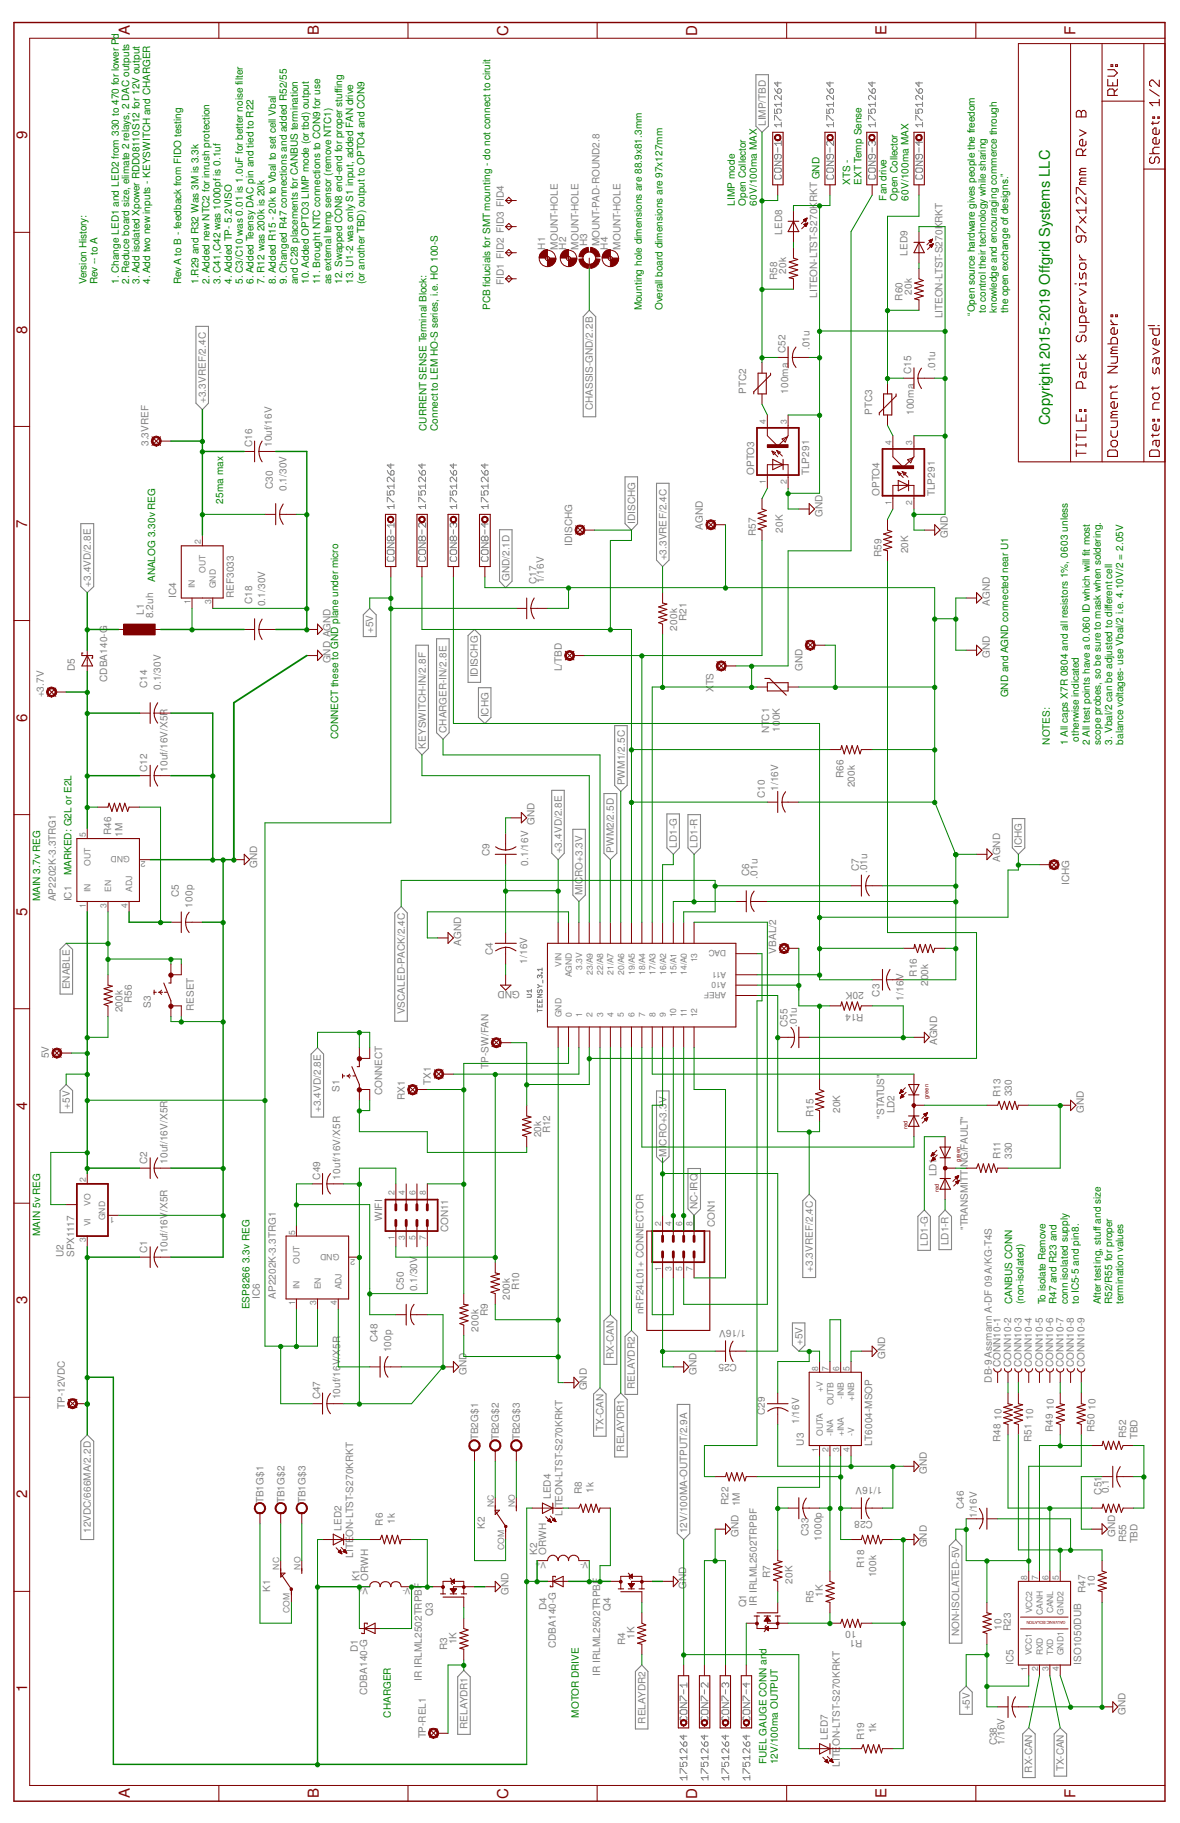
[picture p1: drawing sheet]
<svg xmlns="http://www.w3.org/2000/svg" width="279mm" height="432mm" viewBox="0 0 279 432" stroke-linecap="round" stroke-linejoin="round" font-family="sans-serif">
<defs><g id="words">
<g font-size="3.6" fill="#800000">
<text x="30.7" y="8.4" transform="rotate(-90 30.7 8.4)">A</text>
<text x="75.5" y="8.4" transform="rotate(-90 75.5 8.4)">B</text>
<text x="120.3" y="8.5" transform="rotate(-90 120.3 8.5)">C</text>
<text x="165.1" y="8.5" transform="rotate(-90 165.1 8.5)">D</text>
<text x="209.9" y="8.4" transform="rotate(-90 209.9 8.4)">E</text>
<text x="254.7" y="8.3" transform="rotate(-90 254.7 8.3)">F</text>
<text x="6.4" y="33" transform="rotate(-90 6.4 33)">9</text>
<text x="6.4" y="79" transform="rotate(-90 6.4 79)">8</text>
<text x="6.4" y="125" transform="rotate(-90 6.4 125)">7</text>
<text x="6.4" y="170.9" transform="rotate(-90 6.4 170.9)">6</text>
<text x="6.4" y="216.9" transform="rotate(-90 6.4 216.9)">5</text>
<text x="6.4" y="262.9" transform="rotate(-90 6.4 262.9)">4</text>
<text x="6.4" y="308.9" transform="rotate(-90 6.4 308.9)">3</text>
<text x="6.4" y="354.8" transform="rotate(-90 6.4 354.8)">2</text>
<text x="6.4" y="400.8" transform="rotate(-90 6.4 400.8)">1</text>
<text x="30.7" y="426" transform="rotate(-90 30.7 426)">A</text>
<text x="75.5" y="426" transform="rotate(-90 75.5 426)">B</text>
<text x="209.9" y="426" transform="rotate(-90 209.9 426)">E</text>
<text x="254.7" y="425.9" transform="rotate(-90 254.7 425.9)">F</text>
<text x="120.3" y="426" transform="rotate(-90 120.3 426)">C</text>
<text x="165.1" y="426" transform="rotate(-90 165.1 426)">D</text>
</g>
<text font-size="3.5" fill="#008000" x="248.6" y="100.8" transform="rotate(-90 248.6 100.8)">Copyright 2015-2019 Offgrid Systems LLC</text>
<g font-size="2.4" fill="#808080">
<text x="181.4" y="29.9" transform="rotate(-90 181.4 29.9)">LIMP/TBD</text>
<text x="129.1" y="59.1" transform="rotate(-90 129.1 59.1)">H1</text>
<text x="132.1" y="59.1" transform="rotate(-90 132.1 59.1)">MOUNT-HOLE</text>
<text x="134" y="59.1" transform="rotate(-90 134 59.1)">H2</text>
<text x="137" y="59.1" transform="rotate(-90 137 59.1)">MOUNT-HOLE</text>
<text x="139" y="58.3" transform="rotate(-90 139 58.3)">H3</text>
<text x="142" y="58.3" transform="rotate(-90 142 58.3)">MOUNT-PAD-ROUND2.8</text>
<text x="143.9" y="59.1" transform="rotate(-90 143.9 59.1)">H4</text>
<text x="146.9" y="59.1" transform="rotate(-90 146.9 59.1)">MOUNT-HOLE</text>
<text x="185.2" y="55.6" transform="rotate(-90 185.2 55.6)">LED8</text>
<text x="186.2" y="64.9" transform="rotate(-90 186.2 64.9)">20k</text>
<text x="214.9" y="60.6" transform="rotate(-90 214.9 60.6)">LED9</text>
<text x="119.3" y="67.6" transform="rotate(-90 119.3 67.6)">FID1 FID2 FID3 FID4</text>
<text x="184" y="66.3" transform="rotate(-90 184 66.3)">R58</text>
<text x="193.5" y="70.5" transform="rotate(-90 193.5 70.5)">LITEON-LTST-S270KRKT</text>
<text x="213.7" y="71.2" transform="rotate(-90 213.7 71.2)">R60</text>
<text x="215.9" y="69.8" transform="rotate(-90 215.9 69.8)">20k</text>
<text x="223.2" y="75.4" transform="rotate(-90 223.2 75.4)">LITEON-LTST-S270KRKT</text>
<text x="186" y="83.7" transform="rotate(-90 186 83.7)">C52</text>
<text x="191.7" y="83" transform="rotate(-90 191.7 83)">.01u</text>
<text x="215.7" y="88.6" transform="rotate(-90 215.7 88.6)">C15</text>
<text x="221.4" y="87.9" transform="rotate(-90 221.4 87.9)">.01u</text>
<text x="48.8" y="95.5" transform="rotate(-90 48.8 95.5)">+3.3VREF/2.4C</text>
<text x="176.7" y="93.3" transform="rotate(-90 176.7 93.3)">PTC2</text>
<text x="186.6" y="93.3" transform="rotate(-90 186.6 93.3)">100ma</text>
<text x="140.4" y="97.2" transform="rotate(-90 140.4 97.2)">CHASSIS-GND/2.2B</text>
<text x="206.5" y="98.3" transform="rotate(-90 206.5 98.3)">PTC3</text>
<text x="216.4" y="98.3" transform="rotate(-90 216.4 98.3)">100ma</text>
<text x="35.1" y="105.7" transform="rotate(-90 35.1 105.7)">3.3VREF</text>
<text x="59.7" y="105.9" transform="rotate(-90 59.7 105.9)">C16</text>
<text x="64.3" y="105.9" transform="rotate(-90 64.3 105.9)">10uf/16V</text>
<text x="178.6" y="112.5" transform="rotate(-90 178.6 112.5)">OPTO3</text>
<text x="191.6" y="112.5" transform="rotate(-90 191.6 112.5)">TLP291</text>
<text x="64.6" y="115.8" transform="rotate(-90 64.6 115.8)">C30</text>
<text x="67.8" y="116.3" transform="rotate(-90 67.8 116.3)">0.1/30V</text>
<text x="208.3" y="117.5" transform="rotate(-90 208.3 117.5)">OPTO4</text>
<text x="221.3" y="117.5" transform="rotate(-90 221.3 117.5)">TLP291</text>
<text x="150.4" y="124" transform="rotate(-90 150.4 124)">IDISCHG</text>
<text x="166.5" y="125.6" transform="rotate(-90 166.5 125.6)">AGND</text>
<text x="194.7" y="122.4" transform="rotate(-90 194.7 122.4)">GND</text>
<text x="135.5" y="129.3" transform="rotate(-90 135.5 129.3)">IDISCHG</text>
<text x="179" y="127" transform="rotate(-90 179 127)">R57</text>
<text x="185.3" y="126.2" transform="rotate(-90 185.3 126.2)">20K</text>
<text x="208.7" y="131.9" transform="rotate(-90 208.7 131.9)">R59</text>
<text x="215.1" y="131.1" transform="rotate(-90 215.1 131.1)">20K</text>
<text x="224.5" y="127.4" transform="rotate(-90 224.5 127.4)">GND</text>
<text x="120.7" y="137.7" transform="rotate(-90 120.7 137.7)">GND/2.1D</text>
<text x="157.8" y="132.8" transform="rotate(-90 157.8 132.8)">+3.3VREF/2.4C</text>
<text x="21.5" y="138.9" transform="rotate(-90 21.5 138.9)">+3.4VD/2.8E</text>
<text x="41.7" y="141.6" transform="rotate(-90 41.7 141.6)">IC4</text>
<text x="55.4" y="141.6" transform="rotate(-90 55.4 141.6)">REF3033</text>
<text x="59.7" y="143.1" transform="rotate(-90 59.7 143.1)">C18</text>
<text x="62.8" y="143.6" transform="rotate(-90 62.8 143.6)">0.1/30V</text>
<text x="127" y="138.3" transform="rotate(-90 127 138.3)">C17</text>
<text x="128.8" y="138.2" transform="rotate(-90 128.8 138.2)">1/16V</text>
<text x="234.4" y="143.5" transform="rotate(-90 234.4 143.5)">AGND</text>
<text x="34" y="145.6" transform="rotate(-90 34 145.6)">L1</text>
<text x="36.2" y="146.5" transform="rotate(-90 36.2 146.5)">8.2uh</text>
<text x="88.4" y="149.9" transform="rotate(-90 88.4 149.9)">+5V</text>
<text x="160.4" y="149.4" transform="rotate(-90 160.4 149.4)">200k</text>
<text x="162.6" y="147.1" transform="rotate(-90 162.6 147.1)">R21</text>
<text x="234.4" y="155.9" transform="rotate(-90 234.4 155.9)">GND</text>
<text x="17.7" y="159" transform="rotate(-90 17.7 159)">D5</text>
<text x="25.4" y="161.5" transform="rotate(-90 25.4 161.5)">CDBA140-G</text>
<text x="78.2" y="157.1" transform="rotate(-90 78.2 157.1)">GND AGND</text>
<text x="113.1" y="160.4" transform="rotate(-90 113.1 160.4)">IDISCHG</text>
<text x="133" y="159" transform="rotate(-90 133 159)">L/TBD</text>
<text x="190" y="159" transform="rotate(-90 190 159)">GND</text>
<text x="10.4" y="165.2" transform="rotate(-90 10.4 165.2)">+3.7V</text>
<text x="34.9" y="163" transform="rotate(-90 34.9 163)">C14</text>
<text x="38.1" y="163.4" transform="rotate(-90 38.1 163.4)">0.1/30V</text>
<text x="168.9" y="163.9" transform="rotate(-90 168.9 163.9)">XTS</text>
<text x="105.7" y="173.6" transform="rotate(-90 105.7 173.6)">CHARGER-IN/2.8E</text>
<text x="115.7" y="169.9" transform="rotate(-90 115.7 169.9)">ICHG</text>
<text x="182.1" y="173.7" transform="rotate(-90 182.1 173.7)">NTC1</text>
<text x="184.7" y="173.3" transform="rotate(-90 184.7 173.3)">100K</text>
<text x="100.8" y="177.3" transform="rotate(-90 100.8 177.3)">KEYSWITCH-IN/2.8F</text>
<text x="34.9" y="182.8" transform="rotate(-90 34.9 182.8)">C12</text>
<text x="39.6" y="182.8" transform="rotate(-90 39.6 182.8)">10uf/16V/X5R</text>
<text x="199.7" y="184.2" transform="rotate(-90 199.7 184.2)">R66</text>
<text x="147.9" y="186" transform="rotate(-90 147.9 186)">PWM1/2.5C</text>
<text x="181.1" y="189" transform="rotate(-90 181.1 189)">C10</text>
<text x="184.2" y="187.4" transform="rotate(-90 184.2 187.4)">1/16V</text>
<text x="202.4" y="186.5" transform="rotate(-90 202.4 186.5)">200k</text>
<text x="26.3" y="197.9" transform="rotate(-90 26.3 197.9)">R46</text>
<text x="126.6" y="195.5" transform="rotate(-90 126.6 195.5)">GND</text>
<text x="29" y="198.2" transform="rotate(-90 29 198.2)">1M</text>
<text x="115.9" y="202.7" transform="rotate(-90 115.9 202.7)">C9</text>
<text x="133" y="202.1" transform="rotate(-90 133 202.1)">+3.4VD/2.8E</text>
<text x="145.4" y="202.1" transform="rotate(-90 145.4 202.1)">PWM2/2.5D</text>
<text x="160.3" y="200.8" transform="rotate(-90 160.3 200.8)">LD1-G</text>
<text x="165.2" y="200.8" transform="rotate(-90 165.2 200.8)">LD1-R</text>
<text x="242" y="200.8" transform="rotate(-90 242 200.8)">ICHG</text>
<text x="60.9" y="205.5" transform="rotate(-90 60.9 205.5)">GND</text>
<text x="125.1" y="205.1" transform="rotate(-90 125.1 205.1)">0.1/16V</text>
<text x="177.4" y="207.5" transform="rotate(-90 177.4 207.5)">C6</text>
<text x="179.3" y="208.1" transform="rotate(-90 179.3 208.1)">.01u</text>
<text x="203.4" y="206.3" transform="rotate(-90 203.4 206.3)">C7</text>
<text x="205.3" y="206.8" transform="rotate(-90 205.3 206.8)">.01u</text>
<text x="236.8" y="204.2" transform="rotate(-90 236.8 204.2)">AGND</text>
<text x="253.2" y="209.5" transform="rotate(-90 253.2 209.5)">ICHG</text>
<text x="13.2" y="213.5" transform="rotate(-90 13.2 213.5)">AP2202K-3.3TRG1</text>
<text x="16.9" y="213.5" transform="rotate(-90 16.9 213.5)">IC1</text>
<text x="42.3" y="212.5" transform="rotate(-90 42.3 212.5)">C5</text>
<text x="45.6" y="215" transform="rotate(-90 45.6 215)">100p</text>
<text x="137.9" y="212" transform="rotate(-90 137.9 212)">MICRO+3.3V</text>
<text x="109.2" y="224" transform="rotate(-90 109.2 224)">AGND</text>
<text x="116.7" y="226.1" transform="rotate(-90 116.7 226.1)">C4</text>
<text x="183.8" y="225.9" transform="rotate(-90 183.8 225.9)">VBAL/2</text>
<text x="124.8" y="228.3" transform="rotate(-90 124.8 228.3)">1/16V</text>
<text x="217.1" y="231.3" transform="rotate(-90 217.1 231.3)">R16</text>
<text x="219.8" y="233.6" transform="rotate(-90 219.8 233.6)">200k</text>
<text x="16.5" y="234.4" transform="rotate(-90 16.5 234.4)">ENABLE</text>
<text x="29" y="239.8" transform="rotate(-90 29 239.8)">200k</text>
<text x="31.2" y="237.6" transform="rotate(-90 31.2 237.6)">R56</text>
<text x="35.7" y="238.8" transform="rotate(-90 35.7 238.8)">S3</text>
<text x="45.9" y="239.5" transform="rotate(-90 45.9 239.5)">RESET</text>
<text x="123.1" y="234.7" transform="rotate(-180 123.1 234.7)">GND</text>
<text x="204.6" y="234.9" transform="rotate(-180 204.6 234.9)">20K</text>
<text x="208.3" y="236.1" transform="rotate(-90 208.3 236.1)">C3</text>
<text x="214" y="237" transform="rotate(-90 214 237)">1/16V</text>
<text x="95.8" y="240.3" transform="rotate(-90 95.8 240.3)">VSCALED-PACK/2.4C</text>
<text x="186.4" y="243.2" transform="rotate(-90 186.4 243.2)">C55</text>
<text x="188.6" y="243.2" transform="rotate(-90 188.6 243.2)">.01u</text>
<text x="204.5" y="240.1" transform="rotate(-180 204.5 240.1)">R14</text>
<text x="11.6" y="250.7" transform="rotate(-90 11.6 250.7)">5V</text>
<text x="221.9" y="247.6" transform="rotate(-90 221.9 247.6)">AGND</text>
<text x="102" y="256.9" transform="rotate(-90 102 256.9)">TX1</text>
<text x="115.7" y="253.2" transform="rotate(-90 115.7 253.2)">TP-SW/FAN</text>
<text x="16.5" y="262.6" transform="rotate(-90 16.5 262.6)">+5V</text>
<text x="75.9" y="263.4" transform="rotate(-90 75.9 263.4)">+3.4VD/2.8E</text>
<text x="80.3" y="258.6" transform="rotate(-90 80.3 258.6)">S1</text>
<text x="90.5" y="259.3" transform="rotate(-90 90.5 259.3)">CONNECT</text>
<text x="95.8" y="260.6" transform="rotate(-90 95.8 260.6)">RX1</text>
<text x="199" y="263.7" transform="rotate(-90 199 263.7)">20K</text>
<text x="211.8" y="263.7" transform="rotate(-90 211.8 263.7)">LD2</text>
<text x="236.9" y="259.8" transform="rotate(-90 236.9 259.8)">R13</text>
<text x="239.6" y="259.7" transform="rotate(-90 239.6 259.7)">330</text>
<text x="256.6" y="263.7" transform="rotate(-90 256.6 263.7)">GND</text>
<text x="128.1" y="269.4" transform="rotate(-90 128.1 269.4)">20k</text>
<text x="130.3" y="268.5" transform="rotate(-90 130.3 268.5)">R12</text>
<text x="192.6" y="264.5" transform="rotate(-90 192.6 264.5)">R15</text>
<text x="209.4" y="265" transform="rotate(-90 209.4 265)">&quot;STATUS&quot;</text>
<text x="34.9" y="275.7" transform="rotate(-90 34.9 275.7)">C2</text>
<text x="39.6" y="275.7" transform="rotate(-90 39.6 275.7)">10uf/16V/X5R</text>
<text x="157.8" y="274" transform="rotate(-90 157.8 274)">MICRO+3.3V</text>
<text x="236.9" y="274.6" transform="rotate(-90 236.9 274.6)">R11</text>
<text x="239.6" y="274.6" transform="rotate(-90 239.6 274.6)">330</text>
<text x="75.8" y="279.4" transform="rotate(-90 75.8 279.4)">C49</text>
<text x="80.5" y="279.4" transform="rotate(-90 80.5 279.4)">10uf/16V/X5R</text>
<text x="221.7" y="278.6" transform="rotate(-90 221.7 278.6)">LD1</text>
<text x="165.2" y="286.3" transform="rotate(-90 165.2 286.3)">NC-IRQ</text>
<text x="90.5" y="289.3" transform="rotate(-90 90.5 289.3)">WIFI</text>
<text x="106.1" y="291.9" transform="rotate(-90 106.1 291.9)">CON11</text>
<text x="169.2" y="290.7" transform="rotate(-90 169.2 290.7)">CON1</text>
<text x="229.2" y="291.3" transform="rotate(-90 229.2 291.3)">&quot;TRANSMITTING/FAULT&quot;</text>
<text x="15.1" y="297.8" transform="rotate(-90 15.1 297.8)">U2</text>
<text x="17.5" y="297.8" transform="rotate(-90 17.5 297.8)">SPX1117</text>
<text x="34.9" y="296.8" transform="rotate(-90 34.9 296.8)">C1</text>
<text x="39.6" y="296.8" transform="rotate(-90 39.6 296.8)">10uf/16V/X5R</text>
<text x="219.7" y="295.1" transform="rotate(-90 219.7 295.1)">LD1-G</text>
<text x="224.6" y="295" transform="rotate(-90 224.6 295)">LD1-R</text>
<text x="95.6" y="305.5" transform="rotate(-90 95.6 305.5)">C50</text>
<text x="98.8" y="305.9" transform="rotate(-90 98.8 305.9)">0.1/30V</text>
<text x="122.9" y="305.6" transform="rotate(-90 122.9 305.6)">R10</text>
<text x="192.4" y="301.2" transform="rotate(-90 192.4 301.2)">+3.3VREF/2.4C</text>
<text x="61.6" y="307.7" transform="rotate(-90 61.6 307.7)">IC6</text>
<text x="65.3" y="307.7" transform="rotate(-90 65.3 307.7)">AP2202K-3.3TRG1</text>
<text x="115.5" y="311.7" transform="rotate(-90 115.5 311.7)">R9</text>
<text x="120.7" y="307.9" transform="rotate(-90 120.7 307.9)">200k</text>
<text x="152.4" y="311.3" transform="rotate(-90 152.4 311.3)">nRF24L01+ CONNECTOR</text>
<text x="89.4" y="317.8" transform="rotate(-90 89.4 317.8)">C48</text>
<text x="113.3" y="315.4" transform="rotate(-90 113.3 315.4)">200k</text>
<text x="176.6" y="315" transform="rotate(-180 176.6 315)">1/16V</text>
<text x="92.6" y="320.3" transform="rotate(-90 92.6 320.3)">100p</text>
<text x="145.4" y="321.9" transform="rotate(-90 145.4 321.9)">RX-CAN</text>
<text x="174.5" y="323.2" transform="rotate(-180 174.5 323.2)">C25</text>
<text x="190" y="318.6" transform="rotate(-90 190 318.6)">+5V</text>
<text x="209.6" y="321.9" transform="rotate(-90 209.6 321.9)">GND</text>
<text x="236.9" y="323.8" transform="rotate(-90 236.9 323.8)">CONN10-1</text>
<text x="239.4" y="323.8" transform="rotate(-90 239.4 323.8)">CONN10-2</text>
<text x="241.9" y="323.8" transform="rotate(-90 241.9 323.8)">CONN10-3</text>
<text x="244.3" y="323.8" transform="rotate(-90 244.3 323.8)">CONN10-4</text>
<text x="246.9" y="323.8" transform="rotate(-90 246.9 323.8)">CONN10-5</text>
<text x="249.3" y="323.8" transform="rotate(-90 249.3 323.8)">CONN10-6</text>
<text x="251.8" y="323.8" transform="rotate(-90 251.8 323.8)">CONN10-7</text>
<text x="254.3" y="323.8" transform="rotate(-90 254.3 323.8)">CONN10-8</text>
<text x="256.8" y="323.8" transform="rotate(-90 256.8 323.8)">CONN10-9</text>
<text x="110.5" y="325.6" transform="rotate(-90 110.5 325.6)">GND</text>
<text x="138.9" y="329.4" transform="rotate(-90 138.9 329.4)">GND</text>
<text x="150.3" y="328.9" transform="rotate(-90 150.3 328.9)">RELAYDR2</text>
<text x="164.9" y="325.6" transform="rotate(-90 164.9 325.6)">GND</text>
<text x="234.9" y="327.5" transform="rotate(-90 234.9 327.5)">DB-9 Assmann A-DF 09 A/KG-T4S</text>
<text x="15.3" y="333.7" transform="rotate(-90 15.3 333.7)">TP-12VDC</text>
<text x="75.8" y="331.5" transform="rotate(-90 75.8 331.5)">C47</text>
<text x="80.5" y="331.5" transform="rotate(-90 80.5 331.5)">10uf/16V/X5R</text>
<text x="181.1" y="335.2" transform="rotate(-90 181.1 335.2)">C29</text>
<text x="249.5" y="333.9" transform="rotate(-90 249.5 333.9)">10</text>
<text x="259.4" y="333.9" transform="rotate(-90 259.4 333.9)">10</text>
<text x="113.2" y="341.1" transform="rotate(-90 113.2 341.1)">TB2G$1</text>
<text x="118.1" y="341.1" transform="rotate(-90 118.1 341.1)">TB2G$2</text>
<text x="123.1" y="341.1" transform="rotate(-90 123.1 341.1)">TB2G$3</text>
<text x="142.9" y="338.9" transform="rotate(-90 142.9 338.9)">TX-CAN</text>
<text x="189.2" y="337.3" transform="rotate(-90 189.2 337.3)">1/16V</text>
<text x="236.9" y="341.6" transform="rotate(-90 236.9 341.6)">R48</text>
<text x="237.2" y="336.4" transform="rotate(-90 237.2 336.4)">10</text>
<text x="244.3" y="341.6" transform="rotate(-90 244.3 341.6)">R51</text>
<text x="244.6" y="336.4" transform="rotate(-90 244.6 336.4)">10</text>
<text x="249.3" y="339.2" transform="rotate(-90 249.3 339.2)">R49</text>
<text x="259.2" y="339.2" transform="rotate(-90 259.2 339.2)">R50</text>
<text x="266.6" y="340.6" transform="rotate(-90 266.6 340.6)">R52</text>
<text x="269.3" y="340.9" transform="rotate(-90 269.3 340.9)">TBD</text>
<text x="147.8" y="343.8" transform="rotate(-90 147.8 343.8)">RELAYDR1</text>
<text x="190.3" y="342.4" transform="rotate(-90 190.3 342.4)">U3</text>
<text x="206.5" y="342.4" transform="rotate(-90 206.5 342.4)">LT6004-MSOP</text>
<text x="137.8" y="353.9" transform="rotate(-90 137.8 353.9)">R8</text>
<text x="140.5" y="353.6" transform="rotate(-90 140.5 353.6)">1k</text>
<text x="208.9" y="352.2" transform="rotate(-180 208.9 352.2)">1/16V</text>
<text x="219.5" y="349.2" transform="rotate(-90 219.5 349.2)">GND</text>
<text x="260.8" y="354" transform="rotate(-90 260.8 354)">C51</text>
<text x="262.6" y="353.7" transform="rotate(-90 262.6 353.7)">0.1</text>
<text x="62.4" y="356" transform="rotate(-90 62.4 356)">TB1G$1</text>
<text x="67.4" y="356" transform="rotate(-90 67.4 356)">TB1G$2</text>
<text x="72.3" y="356" transform="rotate(-90 72.3 356)">TB1G$3</text>
<text x="130.4" y="355.1" transform="rotate(-90 130.4 355.1)">LED4</text>
<text x="133.2" y="359.1" transform="rotate(-90 133.2 359.1)">LITEON-LTST-S270KRKT</text>
<text x="172.5" y="356.4" transform="rotate(-90 172.5 356.4)">R22</text>
<text x="175.2" y="356.8" transform="rotate(-90 175.2 356.8)">1M</text>
<text x="228.2" y="357.5" transform="rotate(-90 228.2 357.5)">C46</text>
<text x="231.3" y="359.6" transform="rotate(-90 231.3 359.6)">1/16V</text>
<text x="21.5" y="363.1" transform="rotate(-90 21.5 363.1)">12VDC/666MA/2.2D</text>
<text x="80.9" y="362.5" transform="rotate(-90 80.9 362.5)">LED2</text>
<text x="90.7" y="361.4" transform="rotate(-90 90.7 361.4)">R6</text>
<text x="93.5" y="361" transform="rotate(-90 93.5 361)">1k</text>
<text x="114.8" y="362.2" transform="rotate(-90 114.8 362.2)">K2</text>
<text x="162.7" y="363.2" transform="rotate(-90 162.7 363.2)">12V/100MA-OUTPUT/2.9A</text>
<text x="174.8" y="364.1" transform="rotate(-90 174.8 364.1)">GND</text>
<text x="191.4" y="363.9" transform="rotate(-90 191.4 363.9)">C33</text>
<text x="194.5" y="364.9" transform="rotate(-90 194.5 364.9)">1000p</text>
<text x="206.7" y="360.3" transform="rotate(-180 206.7 360.3)">C28</text>
<text x="264.1" y="364.1" transform="rotate(-90 264.1 364.1)">GND</text>
<text x="266.6" y="365.3" transform="rotate(-90 266.6 365.3)">R55</text>
<text x="269.3" y="365.6" transform="rotate(-90 269.3 365.6)">TBD</text>
<text x="83.7" y="369" transform="rotate(-90 83.7 369)">LITEON-LTST-S270KRKT</text>
<text x="127.2" y="368.4" transform="rotate(-90 127.2 368.4)">K2</text>
<text x="129.3" y="368.4" transform="rotate(-90 129.3 368.4)">ORWH</text>
<text x="204.6" y="371.3" transform="rotate(-90 204.6 371.3)">R18</text>
<text x="219.5" y="366.5" transform="rotate(-90 219.5 366.5)">GND</text>
<text x="64" y="377" transform="rotate(-90 64 377)">K1</text>
<text x="85.1" y="374.6" transform="rotate(-90 85.1 374.6)">K1</text>
<text x="87.2" y="374.6" transform="rotate(-90 87.2 374.6)">ORWH</text>
<text x="120.4" y="377.7" transform="rotate(-90 120.4 377.7)">GND</text>
<text x="162.5" y="376.4" transform="rotate(-90 162.5 376.4)">GND</text>
<text x="182.4" y="373.7" transform="rotate(-90 182.4 373.7)">R7</text>
<text x="187.6" y="375.2" transform="rotate(-90 187.6 375.2)">20K</text>
<text x="207.4" y="373.6" transform="rotate(-90 207.4 373.6)">100k</text>
<text x="257" y="377.3" transform="rotate(-90 257 377.3)">R47</text>
<text x="259.2" y="375.8" transform="rotate(-90 259.2 375.8)">10</text>
<text x="102.4" y="382.8" transform="rotate(-90 102.4 382.8)">Q3</text>
<text x="129.4" y="381.3" transform="rotate(-90 129.4 381.3)">D4</text>
<text x="144.5" y="381.5" transform="rotate(-90 144.5 381.5)">Q4</text>
<text x="176.7" y="380.7" transform="rotate(-90 176.7 380.7)">Q1</text>
<text x="179.2" y="380.4" transform="rotate(-90 179.2 380.4)">IR IRLML2502TRPBF</text>
<text x="192.6" y="379.7" transform="rotate(-90 192.6 379.7)">R5</text>
<text x="194.8" y="378.3" transform="rotate(-90 194.8 378.3)">1K</text>
<text x="108.1" y="389.5" transform="rotate(-90 108.1 389.5)">1K</text>
<text x="148" y="389.6" transform="rotate(-90 148 389.6)">R4</text>
<text x="150.2" y="388.2" transform="rotate(-90 150.2 388.2)">1K</text>
<text x="202.8" y="386.2" transform="rotate(-180 202.8 386.2)">10</text>
<text x="204.2" y="388.5" transform="rotate(-180 204.2 388.5)">R1</text>
<text x="227.1" y="387.5" transform="rotate(-90 227.1 387.5)">NON-ISOLATED-5V</text>
<text x="237.2" y="386" transform="rotate(-90 237.2 386)">10</text>
<text x="239.4" y="386.2" transform="rotate(-90 239.4 386.2)">R23</text>
<text x="84.8" y="391.2" transform="rotate(-90 84.8 391.2)">D1</text>
<text x="105.9" y="390.9" transform="rotate(-90 105.9 390.9)">R3</text>
<text x="131.6" y="390.3" transform="rotate(-90 131.6 390.3)">CDBA140-G</text>
<text x="239.9" y="394.4" transform="rotate(-90 239.9 394.4)">IC5</text>
<text x="256" y="394.4" transform="rotate(-90 256 394.4)">ISO1050DUB</text>
<text x="87" y="401.5" transform="rotate(-90 87 401.5)">CDBA140-G</text>
<text x="99.9" y="398.1" transform="rotate(-90 99.9 398.1)">IR IRLML2502TRPBF</text>
<text x="142.1" y="396.9" transform="rotate(-90 142.1 396.9)">IR IRLML2502TRPBF</text>
<text x="229.6" y="405.1" transform="rotate(-90 229.6 405.1)">+5V</text>
<text x="266.5" y="406.1" transform="rotate(-90 266.5 406.1)">GND</text>
<text x="100.8" y="411.7" transform="rotate(-90 100.8 411.7)">TP-REL1</text>
<text x="110.7" y="409.5" transform="rotate(-90 110.7 409.5)">RELAYDR1</text>
<text x="152.8" y="408.3" transform="rotate(-90 152.8 408.3)">RELAYDR2</text>
<text x="196" y="412.1" transform="rotate(-90 196 412.1)">LED7</text>
<text x="204.6" y="412.2" transform="rotate(-90 204.6 412.2)">R19</text>
<text x="207.4" y="410.5" transform="rotate(-90 207.4 410.5)">1k</text>
<text x="236.1" y="413.4" transform="rotate(-90 236.1 413.4)">C38</text>
<text x="237.8" y="413.3" transform="rotate(-90 237.8 413.3)">1/16V</text>
<text x="198.9" y="418.5" transform="rotate(-90 198.9 418.5)">LITEON-LTST-S270KRKT</text>
<text x="244.4" y="419.9" transform="rotate(-90 244.4 419.9)">RX-CAN</text>
<text x="251.9" y="419.5" transform="rotate(-90 251.9 419.5)">TX-CAN</text>
</g>
<g font-size="2.4" fill="#008000">
<text x="194.1" y="42.5" transform="rotate(-90 194.1 42.5)">GND</text>
<text x="201.3" y="43.8" transform="rotate(-90 201.3 43.8)">XTS -</text>
<text x="204" y="43.8" transform="rotate(-90 204 43.8)">EXT Temp Sense</text>
<text x="209.9" y="47.5" transform="rotate(-90 209.9 47.5)">Fan drive</text>
<text x="212.5" y="47.5" transform="rotate(-90 212.5 47.5)">Open Collector</text>
<text x="215.1" y="47.5" transform="rotate(-90 215.1 47.5)">60V/100ma MAX</text>
<text x="174" y="48.7" transform="rotate(-90 174 48.7)">LIMP mode</text>
<text x="176.6" y="48.7" transform="rotate(-90 176.6 48.7)">Open Collector</text>
<text x="179.2" y="48.7" transform="rotate(-90 179.2 48.7)">60V/100ma MAX</text>
<text x="20.5" y="67.3" transform="rotate(-90 20.5 67.3)">Version History:</text>
<text x="23.1" y="67.3" transform="rotate(-90 23.1 67.3)">Rev -- to A</text>
<text x="28.1" y="67.3" transform="rotate(-90 28.1 67.3)">1. Change LED1 and LED2 from 330 to 470 for lower Pd</text>
<text x="30.6" y="67.3" transform="rotate(-90 30.6 67.3)">2. Reduce board size, elimate 2 relays, 2 DAC outputs</text>
<text x="33" y="67.3" transform="rotate(-90 33 67.3)">3. Add isolated Xpower RDD08110S12 for 12V output</text>
<text x="35.6" y="67.3" transform="rotate(-90 35.6 67.3)">4. Add two new inputs - KEYSWITCH and CHARGER</text>
<text x="42.9" y="67.3" transform="rotate(-90 42.9 67.3)">Rev A to B - feedback from FIDO testing</text>
<text x="47" y="67.3" transform="rotate(-90 47 67.3)">1.R29 and R32 Was 3M is 3.3k</text>
<text x="49.6" y="67.3" transform="rotate(-90 49.6 67.3)">2. Added new NTC2 for inrush protection</text>
<text x="52.2" y="67.3" transform="rotate(-90 52.2 67.3)">3. C41,C42 was 1000pf is 0.1uf</text>
<text x="54.9" y="67.3" transform="rotate(-90 54.9 67.3)">4. Added TP- 5.2VISO</text>
<text x="57.5" y="67.3" transform="rotate(-90 57.5 67.3)">5. C3/C10 was 0.01 is 1.0uF for better noise filter</text>
<text x="60" y="67.3" transform="rotate(-90 60 67.3)">6. Added Teensy DAC pin and tied to R22</text>
<text x="62.7" y="67.3" transform="rotate(-90 62.7 67.3)">7. R12 was 200k is 20k</text>
<text x="65.3" y="67.3" transform="rotate(-90 65.3 67.3)">8. Added R15 - 20k to Vbal to set cell Vbal</text>
<text x="67.9" y="67.3" transform="rotate(-90 67.9 67.3)">9. Changed R47 connections and added R52/55</text>
<text x="70.5" y="67.3" transform="rotate(-90 70.5 67.3)">and C28 placements for CANBUS termination</text>
<text x="73.2" y="67.3" transform="rotate(-90 73.2 67.3)">10. Added OPTO3 LIMP mode (or tbd) output</text>
<text x="75.8" y="67.3" transform="rotate(-90 75.8 67.3)">11. Brought NTC connections to CON9 for use</text>
<text x="78.4" y="67.3" transform="rotate(-90 78.4 67.3)">as external temp sensor (remove NTC1)</text>
<text x="81" y="67.3" transform="rotate(-90 81 67.3)">12. Swapped CON8 end-end for proper stuffing</text>
<text x="83.7" y="67.3" transform="rotate(-90 83.7 67.3)">13. U1-2 was only S1 input, added FAN drive</text>
<text x="86.3" y="67.3" transform="rotate(-90 86.3 67.3)">(or another TBD) output to OPTO4 and CON9</text>
<text x="116.1" y="73.5" transform="rotate(-90 116.1 73.5)">PCB fiducials for SMT mounting - do not connect to ciruit</text>
<text x="152" y="73.5" transform="rotate(-90 152 73.5)">Mounting hole dimensions are 88.9x81.3mm</text>
<text x="156.9" y="73.5" transform="rotate(-90 156.9 73.5)">Overall board dimensions are 97x127mm</text>
<text x="230.8" y="74.8" transform="rotate(-90 230.8 74.8)">“Open source hardware gives people the freedom</text>
<text x="233.4" y="74.1" transform="rotate(-90 233.4 74.1)">to control their technology while sharing</text>
<text x="236.1" y="74.1" transform="rotate(-90 236.1 74.1)">knowledge and encouraging commerce through</text>
<text x="238.7" y="74.1" transform="rotate(-90 238.7 74.1)">the open exchange of designs.”</text>
<text x="101" y="102" transform="rotate(-90 101 102)">CURRENT SENSE Terminal Block:</text>
<text x="103.6" y="102" transform="rotate(-90 103.6 102)">Connect to LEM HO-S series, i.e. HO 100-S</text>
<text x="52.8" y="119.3" transform="rotate(-90 52.8 119.3)">25ma max</text>
<text x="36.7" y="137.9" transform="rotate(-90 36.7 137.9)">ANALOG 3.30v REG</text>
<text x="238.7" y="165.2" transform="rotate(-90 238.7 165.2)">GND and AGND connected near U1</text>
<text x="80.1" y="175.1" transform="rotate(-90 80.1 175.1)">CONNECT these to GND plane under micro</text>
<text x="248.6" y="176.4" transform="rotate(-90 248.6 176.4)">NOTES:</text>
<text x="252.8" y="176.4" transform="rotate(-90 252.8 176.4)">1 All caps X7R 0804 and all resistors 1%, 0603 unless</text>
<text x="255.4" y="175.7" transform="rotate(-90 255.4 175.7)">otherwise indicated</text>
<text x="258.1" y="176.4" transform="rotate(-90 258.1 176.4)">2 All test points have a 0.060 ID which will fit most</text>
<text x="260.7" y="176.4" transform="rotate(-90 260.7 176.4)">scope probes, so be sure to mask when soldering.</text>
<text x="263.3" y="176.4" transform="rotate(-90 263.3 176.4)">3. Vbal/2 can be adjusted to different cell</text>
<text x="265.9" y="176.4" transform="rotate(-90 265.9 176.4)">balance voltages- use Vbal/2 i.e. 4.10V/2 = 2.05V</text>
<text x="16.9" y="207.3" transform="rotate(-90 16.9 207.3)">MARKED: G2L or E2L</text>
<text x="9.5" y="213.5" transform="rotate(-90 9.5 213.5)">MAIN 3.7v REG</text>
<text x="9.5" y="292.8" transform="rotate(-90 9.5 292.8)">MAIN 5v REG</text>
<text x="59.1" y="310.1" transform="rotate(-90 59.1 310.1)">ESP8266 3.3v REG</text>
<text x="239.7" y="308.9" transform="rotate(-90 239.7 308.9)">CANBUS CONN</text>
<text x="242.3" y="308.9" transform="rotate(-90 242.3 308.9)">(non-isolated)</text>
<text x="247.6" y="308.9" transform="rotate(-90 247.6 308.9)">To isolate Remove</text>
<text x="250.2" y="308.9" transform="rotate(-90 250.2 308.9)">R47 and R23 and</text>
<text x="252.8" y="308.9" transform="rotate(-90 252.8 308.9)">conn isolated supply</text>
<text x="255.4" y="308.9" transform="rotate(-90 255.4 308.9)">to IC5-5 and pin8.</text>
<text x="260.7" y="308.9" transform="rotate(-90 260.7 308.9)">After testing, stuff and size</text>
<text x="263.3" y="308.9" transform="rotate(-90 263.3 308.9)">R52/R55 for proper</text>
<text x="265.9" y="308.9" transform="rotate(-90 265.9 308.9)">termination values</text>
<text x="92.5" y="406.8" transform="rotate(-90 92.5 406.8)">CHARGER</text>
<text x="137.1" y="406.8" transform="rotate(-90 137.1 406.8)">MOTOR DRIVE</text>
<text x="181.5" y="417.9" transform="rotate(-90 181.5 417.9)">FUEL GAUGE CONN and</text>
<text x="184.2" y="417.9" transform="rotate(-90 184.2 417.9)">12V/100ma OUTPUT</text>
</g>
<g font-size="2" fill="#808080">
<text x="181.4" y="100.4" transform="rotate(-90 181.4 100.4)">4</text>
<text x="186.3" y="100.4" transform="rotate(-90 186.3 100.4)">3</text>
<text x="211.1" y="105.3" transform="rotate(-90 211.1 105.3)">4</text>
<text x="216" y="105.3" transform="rotate(-90 216 105.3)">3</text>
<text x="181.4" y="114.6" transform="rotate(-90 181.4 114.6)">1</text>
<text x="186.3" y="114.6" transform="rotate(-90 186.3 114.6)">2</text>
<text x="211.1" y="119.5" transform="rotate(-90 211.1 119.5)">1</text>
<text x="216" y="119.5" transform="rotate(-90 216 119.5)">2</text>
<text x="47.6" y="128.9" transform="rotate(-90 47.6 128.9)">2</text>
<text x="48.7" y="135.7" transform="rotate(-90 48.7 135.7)">OUT</text>
<text x="45.1" y="143.1" transform="rotate(-90 45.1 143.1)">1</text>
<text x="46.1" y="139.4" transform="rotate(-90 46.1 139.4)">IN</text>
<text x="50" y="143.1" transform="rotate(-90 50 143.1)">3</text>
<text x="51.1" y="139.4" transform="rotate(-90 51.1 139.4)">GND</text>
<text x="20.3" y="198.3" transform="rotate(-90 20.3 198.3)">5</text>
<text x="30.7" y="202.9" transform="rotate(-180 30.7 202.9)">GND</text>
<text x="34.5" y="204" transform="rotate(-180 34.5 204)">2</text>
<text x="21.4" y="205.1" transform="rotate(-90 21.4 205.1)">OUT</text>
<text x="20.3" y="215" transform="rotate(-90 20.3 215)">1</text>
<text x="21.4" y="211.2" transform="rotate(-90 21.4 211.2)">IN</text>
<text x="25.2" y="215" transform="rotate(-90 25.2 215)">3</text>
<text x="26.3" y="211.2" transform="rotate(-90 26.3 211.2)">EN</text>
<text x="30.2" y="215" transform="rotate(-90 30.2 215)">4</text>
<text x="31.3" y="211.2" transform="rotate(-90 31.3 211.2)">ADJ</text>
<text x="165.1" y="227.9" transform="rotate(-90 165.1 227.9)">13</text>
<text x="172" y="225.1" transform="rotate(-180 172 225.1)">DAC</text>
<text x="132.9" y="228.9" transform="rotate(-90 132.9 228.9)">VIN</text>
<text x="135.4" y="231.5" transform="rotate(-90 135.4 231.5)">AGND</text>
<text x="137.8" y="229.8" transform="rotate(-90 137.8 229.8)">3.3V</text>
<text x="140.4" y="230.9" transform="rotate(-90 140.4 230.9)">23/A9</text>
<text x="142.8" y="230.9" transform="rotate(-90 142.8 230.9)">22/A8</text>
<text x="145.3" y="230.9" transform="rotate(-90 145.3 230.9)">21/A7</text>
<text x="147.8" y="230.9" transform="rotate(-90 147.8 230.9)">20/A6</text>
<text x="150.3" y="230.9" transform="rotate(-90 150.3 230.9)">19/A5</text>
<text x="152.7" y="230.9" transform="rotate(-90 152.7 230.9)">18/A4</text>
<text x="155.2" y="230.9" transform="rotate(-90 155.2 230.9)">17/A3</text>
<text x="157.7" y="230.9" transform="rotate(-90 157.7 230.9)">16/A2</text>
<text x="160.2" y="230.9" transform="rotate(-90 160.2 230.9)">15/A1</text>
<text x="162.6" y="230.9" transform="rotate(-90 162.6 230.9)">14/A0</text>
<text x="172" y="232.6" transform="rotate(-180 172 232.6)">A10</text>
<text x="172" y="230.1" transform="rotate(-180 172 230.1)">A11</text>
<text x="172" y="235" transform="rotate(-180 172 235)">AREF</text>
<text x="132.9" y="241" transform="rotate(-90 132.9 241)">GND</text>
<text x="135.4" y="241" transform="rotate(-90 135.4 241)">0</text>
<text x="137.8" y="241" transform="rotate(-90 137.8 241)">1</text>
<text x="140.3" y="241" transform="rotate(-90 140.3 241)">2</text>
<text x="142.8" y="241" transform="rotate(-90 142.8 241)">3</text>
<text x="145.3" y="241" transform="rotate(-90 145.3 241)">4</text>
<text x="147.7" y="241" transform="rotate(-90 147.7 241)">5</text>
<text x="150.2" y="241" transform="rotate(-90 150.2 241)">6</text>
<text x="152.7" y="241" transform="rotate(-90 152.7 241)">7</text>
<text x="155.2" y="241" transform="rotate(-90 155.2 241)">8</text>
<text x="157.6" y="241" transform="rotate(-90 157.6 241)">9</text>
<text x="160.1" y="241" transform="rotate(-90 160.1 241)">10</text>
<text x="162.6" y="241" transform="rotate(-90 162.6 241)">11</text>
<text x="165.1" y="241" transform="rotate(-90 165.1 241)">12</text>
<text x="20.3" y="280.1" transform="rotate(-90 20.3 280.1)">2</text>
<text x="21.4" y="285.6" transform="rotate(-90 21.4 285.6)">VO</text>
<text x="93.4" y="283.1" transform="rotate(-90 93.4 283.1)">2</text>
<text x="95.8" y="283.1" transform="rotate(-90 95.8 283.1)">4</text>
<text x="98.4" y="283.1" transform="rotate(-90 98.4 283.1)">6</text>
<text x="100.8" y="283.1" transform="rotate(-90 100.8 283.1)">8</text>
<text x="21.4" y="290.5" transform="rotate(-90 21.4 290.5)">VI</text>
<text x="24.9" y="289.1" transform="rotate(-90 24.9 289.1)">GND</text>
<text x="27.1" y="288.2" transform="rotate(-180 27.1 288.2)">1</text>
<text x="69.9" y="292.4" transform="rotate(-90 69.9 292.4)">5</text>
<text x="93.4" y="293.7" transform="rotate(-90 93.4 293.7)">1</text>
<text x="95.8" y="293.7" transform="rotate(-90 95.8 293.7)">3</text>
<text x="98.4" y="293.7" transform="rotate(-90 98.4 293.7)">5</text>
<text x="100.8" y="293.7" transform="rotate(-90 100.8 293.7)">7</text>
<text x="156.5" y="290.5" transform="rotate(-90 156.5 290.5)">2</text>
<text x="159" y="290.5" transform="rotate(-90 159 290.5)">4</text>
<text x="161.5" y="290.5" transform="rotate(-90 161.5 290.5)">6</text>
<text x="164" y="290.5" transform="rotate(-90 164 290.5)">8</text>
<text x="20.3" y="294.2" transform="rotate(-90 20.3 294.2)">3</text>
<text x="71" y="299.3" transform="rotate(-90 71 299.3)">OUT</text>
<text x="80.3" y="297" transform="rotate(-180 80.3 297)">GND</text>
<text x="84.1" y="298.1" transform="rotate(-180 84.1 298.1)">2</text>
<text x="71" y="305.4" transform="rotate(-90 71 305.4)">IN</text>
<text x="75.9" y="305.4" transform="rotate(-90 75.9 305.4)">EN</text>
<text x="80.9" y="305.4" transform="rotate(-90 80.9 305.4)">ADJ</text>
<text x="156.5" y="301.2" transform="rotate(-90 156.5 301.2)">1</text>
<text x="159" y="301.2" transform="rotate(-90 159 301.2)">3</text>
<text x="161.5" y="301.2" transform="rotate(-90 161.5 301.2)">5</text>
<text x="164" y="301.2" transform="rotate(-90 164 301.2)">7</text>
<text x="69.9" y="309.1" transform="rotate(-90 69.9 309.1)">1</text>
<text x="74.8" y="309.1" transform="rotate(-90 74.8 309.1)">3</text>
<text x="79.8" y="309.1" transform="rotate(-90 79.8 309.1)">4</text>
<text x="193.7" y="324.7" transform="rotate(-90 193.7 324.7)">8</text>
<text x="194.8" y="329.8" transform="rotate(-90 194.8 329.8)">+V</text>
<text x="196.2" y="324.7" transform="rotate(-90 196.2 324.7)">7</text>
<text x="198.7" y="324.7" transform="rotate(-90 198.7 324.7)">6</text>
<text x="201.2" y="324.7" transform="rotate(-90 201.2 324.7)">5</text>
<text x="197.4" y="332.9" transform="rotate(-90 197.4 332.9)">OUTB</text>
<text x="199.8" y="331.3" transform="rotate(-90 199.8 331.3)">-INB</text>
<text x="202.3" y="331.8" transform="rotate(-90 202.3 331.8)">+INB</text>
<text x="194.8" y="340.1" transform="rotate(-90 194.8 340.1)">OUTA</text>
<text x="197.3" y="340.1" transform="rotate(-90 197.3 340.1)">-INA</text>
<text x="199.8" y="340.1" transform="rotate(-90 199.8 340.1)">+INA</text>
<text x="202.3" y="340.1" transform="rotate(-90 202.3 340.1)">-V</text>
<text x="193.7" y="343.8" transform="rotate(-90 193.7 343.8)">1</text>
<text x="196.2" y="343.8" transform="rotate(-90 196.2 343.8)">2</text>
<text x="198.7" y="343.8" transform="rotate(-90 198.7 343.8)">3</text>
<text x="201.2" y="343.8" transform="rotate(-90 201.2 343.8)">4</text>
<text x="116.9" y="356.9" transform="rotate(-90 116.9 356.9)">NC</text>
<text x="121.9" y="356.9" transform="rotate(-90 121.9 356.9)">NO</text>
<text x="66.1" y="371.8" transform="rotate(-90 66.1 371.8)">NC</text>
<text x="71.1" y="371.8" transform="rotate(-90 71.1 371.8)">NO</text>
<text x="119.4" y="367.2" transform="rotate(-90 119.4 367.2)">COM</text>
<text x="129.3" y="370" transform="rotate(-180 129.3 370)">V+</text>
<text x="139.3" y="370" transform="rotate(-180 139.3 370)">V-</text>
<text x="87.2" y="376.2" transform="rotate(-180 87.2 376.2)">V+</text>
<text x="97.2" y="376.2" transform="rotate(-180 97.2 376.2)">V-</text>
<text x="243.2" y="374.2" transform="rotate(-90 243.2 374.2)">8</text>
<text x="245.8" y="374.2" transform="rotate(-90 245.8 374.2)">7</text>
<text x="248.2" y="374.2" transform="rotate(-90 248.2 374.2)">6</text>
<text x="250.7" y="374.2" transform="rotate(-90 250.7 374.2)">5</text>
<text x="68.6" y="382.1" transform="rotate(-90 68.6 382.1)">COM</text>
<text x="244.4" y="382.1" transform="rotate(-90 244.4 382.1)">VCC2</text>
<text x="246.9" y="382.4" transform="rotate(-90 246.9 382.4)">CANH</text>
<text x="249.3" y="382.1" transform="rotate(-90 249.3 382.1)">CANL</text>
<text x="251.8" y="382.4" transform="rotate(-90 251.8 382.4)">GND2</text>
<text x="243.2" y="395.8" transform="rotate(-90 243.2 395.8)">1</text>
<text x="244.3" y="392.1" transform="rotate(-90 244.3 392.1)">VCC1</text>
<text x="245.8" y="395.8" transform="rotate(-90 245.8 395.8)">2</text>
<text x="246.9" y="392.1" transform="rotate(-90 246.9 392.1)">RXD</text>
<text x="248.2" y="395.8" transform="rotate(-90 248.2 395.8)">3</text>
<text x="249.3" y="392.1" transform="rotate(-90 249.3 392.1)">TXD</text>
<text x="250.7" y="395.8" transform="rotate(-90 250.7 395.8)">4</text>
<text x="251.8" y="392.1" transform="rotate(-90 251.8 392.1)">GND1</text>
</g>
<g font-size="1.4" fill="#800000">
<text x="219.9" y="260.3" transform="rotate(-90 219.9 260.3)">green</text>
<text x="214.9" y="267.5" transform="rotate(-90 214.9 267.5)">red</text>
<text x="227.3" y="275.2" transform="rotate(-90 227.3 275.2)">green</text>
<text x="222.3" y="282.4" transform="rotate(-90 222.3 282.4)">red</text>
</g>
<text font-size=".9" fill="#800000" x="252.3" y="384" transform="rotate(-180 252.3 384)">GALVANIC ISOLATION</text>
</g></defs>
<g fill="none" stroke="#808080" stroke-width=".25">
<path d="M179 17.7h2.9v12.2l-1.5 1.4-1.4-1.4zM46.4 77.3h3v18.2l-1.5 1.5-1.5-1.5zM139.5 73.5l1.6 1.5v23.7h-3v-23.7zM148 112.9h3v11.1l-1.5 1.6-1.5-1.6zM155.4 114.5h3v18.2l-1.5 1.5-1.5-1.5zM19.1 124h3.1v14.9l-1.5 1.5-1.6-1.5zM118.3 125.5h2.9v12.2l-1.5 1.5-1.4-1.5zM87.5 144.1l1.6 1.5v5.2h-3.1v-5.2zM98.5 152.8h2.9v24.5l-1.5 1.5-1.4-1.5zM103.4 151.3h2.9v22.3l-1.4 1.5-1.5-1.5zM110.8 150.5l1.6-1.4 1.4 1.4v11.1h-3zM113.3 162.9h2.9v7l-1.4 1.5-1.5-1.5z"/>
<path d="M145.5 171.9h3v14.1l-1.5 1.5-1.5-1.5zM130.6 187.2h3v14.9l-1.4 1.5-1.6-1.5zM135.6 196.4h3v15.6l-1.5 1.5-1.5-1.5zM143 188h3v14.1l-1.5 1.5-1.5-1.5zM157.9 192.8h3v8l-1.5 1.6-1.5-1.6zM162.9 193h3v7.8l-1.6 1.6-1.4-1.6zM239.7 193.9h3v6.9l-1.6 1.6-1.4-1.6zM93.5 216.2l1.5-1.5 1.4 1.5v25.7h-2.9zM15.7 223.4l1.5 1.5v10.6h-3v-10.6zM124.8 235.5h.8l.2 .2-.2 .5h-.8M125.8 234.4v.6M125.8 234.7h-1l.3 .3"/>
<path d="M127.3 239.4h1.1M127.3 236.7v.7h1.1v-.7M127.3 237.8v.7h1.1v-.7M127.3 239v.7M127.3 235.5h1.1l-1.1 .7h1.1M127.3 233.3l.5 .3M127.4 234.4l-.1 .2 .1 .5 .4-.1v-.4l.2-.2 .4 .2-.2 .5M127.8 231.1l-.2-.1-.3 .1 .1 .5M127.8 231.1l.2-.1 .4 .1-.2 .5M127.8 231.1v.2M127.8 237.1v.3M127.8 238.2v.3"/>
<path d="M127.8 233.6l-.5 .3M127.8 233.6h.6M128.2 230.4h.2v.1h-.2zM128.4 229.3v.7M128.4 229.6h-1.1l.3 .4M128.5 232.2v.6M15.7 256.9l1.5 1.4v5.3h-3v-5.3zM75.2 248.2l1.4 1.5v14.9h-2.9v-14.9zM155.4 258.4h3v15.6l-1.5 1.4-1.5-1.4zM162.9 276.8h3v9.5l-1.6 1.6-1.4-1.6zM191.6 282.9l1.5 1.5v18.2h-3v-18.2zM218.9 286.6l1.4 1.5v8.1h-3v-8.1z"/>
<path d="M223.8 286.6l1.5 1.5v7.9h-3v-7.9zM143 312.8l1.5-1.4 1.5 1.4v10.4h-3zM148 316.6l1.5-1.5 1.5 1.5v13.7h-3zM187.6 313.4h3v5.2l-1.5 1.4-1.5-1.4zM20.7 339.9l1.5 1.5v23.3h-3.1v-23.3zM140.5 330.2l1.6-1.4 1.4 1.4v10h-3zM147 329.9l1.5 1.6v13.6h-3v-13.6zM160.4 332.7h2.9v30.5l-1.4 1.5-1.5-1.5zM226.3 364.7l1.5 1.5v23h-3v-23zM109.8 395.6l1.5 1.6v13.6h-2.9v-13.6zM152 394.4l1.4 1.5v13.6h-2.9v-13.6zM227.2 400.8l1.6-1.4 1.4 1.4v5.3h-3z"/>
<path d="M243.6 409.3l1.5 1.4v10.3h-3v-10.3zM251 409.3l1.6 1.4v10h-3v-10z"/>
</g>
<g fill="none" stroke="#808080" stroke-width=".24">
<path d="M184.1 19.4v1.1l-.7-.9h1.6M196.5 19.4v1.1l-.8-.9h1.7M206.5 19.4v1.1l-.8-.9h1.6M217.6 19.4v1.1l-.8-.9h1.6M183.4 25.8v1h.7l-.2-.5 .2-.5h.6l.3 .3v.5l-.3 .2M183.4 28.4v-1.1h.2l1.1 1.1h.3M183.4 21l.7 1.1M183.4 38.2h1.6l-1.6 1h1.6M184.1 36.6v.7l-.2 .4h-.3l-.2-.4v-.5l.2-.2h1.1l.3 .2v.5l-.3 .4M184.1 35v1.1M184.4 21l.6 .3v.5l-.3 .3h-.6v-.8zM185 29.5h-1.6l.5 .6"/>
<path d="M185 22.6v1l-1.1-1h-.3l-.2 .3v.5l.2 .2M185 24.2v1M185 29v1.1M185 33.4v1.1M185 24.7h-1.6l.5 .5M185 34h-1.6l.5 .5M195.7 28.4v-1.1h.3l1.1 1.1h.3M195.7 25.8v1h.8l-.2-.7 .2-.3h.6l.3 .3v.5l-.3 .2M195.7 21l.8 1.1M195.7 38.2h1.7l-1.7 1h1.7M196.5 21.3l.3-.3 .6 .3v.5l-.3 .3h-.6zM196.5 36.6v.7l-.2 .4h-.3l-.3-.4v-.5l.3-.2h1.1l.3 .2v.5l-.3 .4"/>
<path d="M196.5 35v1.1M197.4 29.5h-1.7l.6 .6M197.4 24.7h-1.7l.6 .5M197.4 22.6v1l-1.1-1-.6 .3v.5l.3 .2M197.4 24.2v1M197.4 29v1.1M197.4 33.4v1.1l-1.1-1.1h-.3l-.3 .3v.5l.3 .3M205.7 28.4v-1.1h.2l1.1 1.1h.3M205.7 25.8v1h.8l-.3-.5v-.2l.3-.3h.5l.3 .3v.5l-.3 .2M205.7 21l.8 1.1M205.7 38.2h1.6l-1.6 1h1.6M206.5 21.3l.3-.3 .5 .3v.5l-.3 .3h-.5z"/>
<path d="M206.5 33.7l.3-.3h.2l.3 .3v.5l-.3 .3M206.5 36.6v.7l-.3 .4h-.3l-.2-.4v-.5l.2-.2h1.1l.3 .2v.5l-.3 .4M206.5 33.7l-.3-.3h-.3l-.2 .3v.5l.2 .3M206.5 33.7v.3M206.5 35v1.1M207.3 29.5h-1.6l.5 .6M207.3 24.7h-1.6l.5 .5M207.3 22.6v1l-1.1-1h-.3l-.2 .3v.5l.2 .2M207.3 24.2v1M207.3 29v1.1M216.8 28.4v-1.1h.3l1 1.1h.3M216.8 25.8v1h.8l-.3-.5 .3-.5h.5l.3 .3v.5l-.3 .2"/>
<path d="M216.8 21l.8 1.1M216.8 38.2h1.6l-1.6 1h1.6M217.6 21.3l.5-.3 .3 .3v.5l-.3 .3h-.5zM217.6 36.6v.7l-.3 .4h-.2l-.3-.4v-.5l.3-.2h1l.3 .2v.5l-.3 .4M217.6 33.4v1.1l-.8-.8h1.6M217.6 35v1.1M218.4 29.5h-1.6l.5 .6M218.4 24.7h-1.6l.5 .5M218.4 22.6v1l-1.1-1-.5 .3v.5l.3 .2M218.4 24.2v1M218.4 29v1.1M183.4 40l.2-.2h1.1l.3 .2v.6l-.3 .2h-1.1l-.2-.2z"/>
<path d="M183.6 41.4l-.2 .3v.5l.2 .2h1.1l.3-.2v-.5l-.3-.3M195.7 40l.3-.2h1.1l.3 .2v.6l-.3 .2h-1.1l-.3-.2zM196 41.4l-.3 .3v.5l.3 .2h1.1l.3-.2v-.5l-.3-.3M205.7 40l.2-.2h1.1l.3 .2v.6l-.3 .2h-1.1l-.2-.2zM205.9 41.4l-.2 .3v.5l.2 .2h1.1l.3-.2v-.5l-.3-.3M216.8 40l.3-.2h1l.3 .2v.6l-.3 .2h-1l-.3-.2zM217.1 41.4l-.3 .3v.5l.3 .2h1l.3-.2v-.5l-.3-.3M91.7 116.2v1.1h.8l-.3-.5v-.3l.3-.3h.5l.3 .3v.5l-.3 .3M91.7 118.9v-1h.2l1.1 1h.3M91.7 111.4l.2 .6 .6 .5M92.5 109.8v1.1l-.8-.7h1.6M92.8 111.4l.5 .3v.6l-.3 .2h-.5v-.8z"/>
<path d="M93.3 120h-1.6l.5 .5M93.3 113v1.1l-1.1-1.1h-.3l-.2 .3v.6l.2 .2M93.3 114.6v1.1M93.3 119.5v1M93.3 115.1h-1.6l.5 .6M99.1 118.9v-1h.3l1.1 1h.3M99.1 116.2v1.1h.8l-.2-.5 .2-.6h.6l.3 .3v.5l-.3 .3M99.1 111.4l.3 .6 .5 .5M99.9 111.7l.3-.3h.3l.3 .3v.6l-.3 .2h-.6zM99.9 109.8v1.1l-.8-.7h1.7M100.8 120h-1.7l.6 .5M100.8 115.1h-1.7l.6 .6"/>
<path d="M100.8 113v1.1l-1.1-1.1h-.3l-.3 .3v.6l.3 .2M100.8 114.6v1.1M100.8 119.5v1M106.6 118.9v-1h.2l1.1 1h.2M106.6 116.2v1.1h.8l-.3-.5 .3-.6h.5l.2 .3v.5l-.2 .3M106.6 111.4l.2 .6 .6 .5M107.4 111.7l.2-.3 .5 .3v.6l-.2 .2h-.5zM107.4 109.8v1.1l-.8-.7h1.5M108.1 120h-1.5l.5 .5M108.1 115.1h-1.5l.5 .6M108.1 113v1.1l-1-1.1-.5 .3v.6l.2 .2M108.1 114.6v1.1"/>
<path d="M108.1 119.5v1M114 118.9v-1h.3l1 1h.3M114 116.2v1.1h.8l-.2-.5 .2-.6h.5l.3 .3v.5l-.3 .3M114 111.4l.8 1.1M114.8 109.8v1.1l-.8-.7h1.6M115.1 111.4l.5 .3v.6l-.3 .2h-.5v-.8zM115.6 120h-1.6l.6 .5M115.6 115.1h-1.6l.6 .6M115.6 113v1.1l-1-1.1-.6 .3v.6l.3 .2M115.6 114.6v1.1M115.6 119.5v1M91.7 128.6h1.6l-1.6 1.1h1.6"/>
<path d="M91.9 130.2h1.1l.3 .3v.6l-.3 .2h-1.1l-.2-.2v-.6zM91.9 131.8l-.2 .3v.5l.2 .3h1.1l.3-.3v-.5l-.3-.3M92.5 127.3l.3-.3h.2l.3 .3v.5l-.3 .3-.5-.3M92.5 127.3l-.3-.3h-.3l-.2 .3v.5l.2 .3 .6-.3M92.5 125.5v1M92.5 127.3v.5M93.3 123.9v1M93.3 124.4h-1.6l.5 .5M99.1 130.5l.3-.3h1.1l.3 .3v.6l-.3 .2h-1.1l-.3-.2zM99.1 128.6h1.7l-1.7 1.1h1.7M99.4 131.8l-.3 .3v.5l.3 .3h1.1l.3-.3v-.5l-.3-.3M99.9 127.3l.3-.3h.3l.3 .3v.5l-.3 .3h-.3l-.3-.3"/>
<path d="M99.9 127.3l-.2-.3h-.3l-.3 .3v.5l.3 .3 .5-.3M99.9 125.5v1M99.9 127.3v.5M100.8 123.9v1l-1.1-1-.6 .2v.5l.3 .3M106.6 128.6h1.5l-1.5 1.1h1.5M106.8 130.2h1.1l.2 .3v.6l-.2 .2h-1.1l-.2-.2v-.6zM106.8 131.8l-.2 .3v.5l.2 .3h1.1l.2-.3v-.5l-.2-.3M107.4 124.1l.2-.2 .5 .2v.5l-.2 .3M107.4 127.3l.2-.3h.3l.2 .3v.5l-.2 .3-.5-.3M107.4 124.1l-.3-.2-.5 .2v.5l.2 .3M107.4 127.3l-.3-.3h-.3l-.2 .3v.5l.2 .3 .6-.3M107.4 124.1v.3"/>
<path d="M107.4 125.5v1M107.4 127.3v.5M114 130.5l.3-.3h1l.3 .3v.6l-.3 .2h-1l-.3-.2zM114 128.6h1.6l-1.6 1.1h1.6M114.3 131.8l-.3 .3v.5l.3 .3h1l.3-.3v-.5l-.3-.3M114.8 127.3l.3-.3h.2l.3 .3v.5l-.3 .3-.5-.3M114.8 127.3l-.2-.3h-.3l-.3 .3v.5l.3 .3 .5-.3M114.8 123.9v1l-.8-.8h1.6M114.8 125.5v1M114.8 127.3v.5M162.6 398.6v1M162.6 399.1h-1.6l.6 .5"/>
<path d="M167.6 398.6v1l-1.1-1-.5 .3v.5l.3 .2M171.8 398.9l.2-.3 .6 .3v.5l-.3 .2M171.8 398.9l-.3-.3-.6 .3v.5l.4 .2M171.8 398.9v.2M176.7 398.6v1l-.8-.7h1.6M161 405.2l.4-.2h1l.2 .2v.6l-.2 .3h-1l-.4-.3zM161 417.4v1h.9l-.3-.5 .3-.5h.5l.2 .3v.5l-.2 .2M161 402.8v-1.1h.4l1 1.1h.2M161 412.6l.9 1M161 403.4h1.6l-1.6 1.1h1.6M161.4 406.6l-.4 .2v.5l.4 .4h1l.2-.4v-.5l-.2-.2M161.9 412.8l.2-.2 .5 .2v.5l-.2 .3h-.5z"/>
<path d="M161.9 411v1.1l-.9-.9h1.6M161.9 400.2v1M162.6 414.2v1l-1-1-.6 .2v.6l.4 .2M162.6 415.8v1M162.6 416.3h-1.6l.6 .5M166 417.4v1h.8l-.3-.7 .3-.3h.6l.2 .3v.5l-.2 .2M166 405.2l.3-.2h1.1l.2 .2v.6l-.2 .3h-1.1l-.3-.3zM166 402.8v-1.1h.3l1.1 1.1h.2M166 412.6l.8 1M166 403.4h1.6l-1.6 1.1h1.6M166.3 406.6l-.3 .2v.5l.3 .4h1.1l.2-.4v-.5l-.2-.2M166.8 412.8l.2-.2h.4l.2 .2v.5l-.2 .3h-.6z"/>
<path d="M166.8 411v1.1l-.8-.9h1.6M166.8 400.2v1M167.6 416.3h-1.6l.5 .5M167.6 414.2v1l-1.1-1-.5 .2v.6l.3 .2M167.6 415.8v1M170.9 417.4v1h.9l-.3-.7 .3-.3h.5l.3 .3v.5l-.3 .2M170.9 405.2l.4-.2h1l.3 .2v.6l-.3 .3h-1l-.4-.3zM170.9 402.8v-1.1h.4l1 1.1h.3M170.9 412.6l.9 1M170.9 403.4h1.7l-1.7 1.1h1.7M171.3 406.6l-.4 .2v.5l.4 .4h1l.3-.4v-.5l-.3-.2M171.8 412.8l.2-.2 .6 .2v.5l-.3 .3h-.5z"/>
<path d="M171.8 411v1.1l-.9-.9h1.7M171.8 400.2v1M172.6 416.3h-1.7l.6 .5M172.6 414.2v1l-1.1-1-.6 .2v.6l.4 .2M172.6 415.8v1M175.9 417.4v1h.8l-.3-.5 .3-.5h.6l.2 .3v.5l-.2 .2M175.9 405.2l.3-.2h1.1l.2 .2v.6l-.2 .3h-1.1l-.3-.3zM175.9 402.8v-1.1h.3l1.1 1.1h.2M175.9 412.6l.8 1M175.9 403.4h1.6l-1.6 1.1h1.6M176.2 406.6l-.3 .2v.5l.3 .4h1.1l.2-.4v-.5l-.2-.2M176.7 412.8l.6-.2 .2 .2v.5l-.2 .3h-.6z"/>
<path d="M176.7 411v1.1l-.8-.9h1.6M176.7 400.2v1M177.5 416.3h-1.6l.5 .5M177.5 414.2v1l-1.1-1h-.2l-.3 .2v.6l.3 .2M177.5 415.8v1M161 420v-1.1h.4l1 1.1h.2M162.6 421h-1.6l.6 .6M162.6 420.5v1.1M166 420v-1.1h.3l1.1 1.1h.2M167.6 421h-1.6l.5 .6M167.6 420.5v1.1M170.9 420v-1.1h.4l1 1.1h.3"/>
<path d="M172.6 421h-1.7l.6 .6M172.6 420.5v1.1M175.9 420v-1.1h.3l1.1 1.1h.2M177.5 421h-1.6l.5 .6M177.5 420.5v1.1"/>
</g>
<path d="M3.3 5.3h272.5v421.3h-272.5z" fill="none" stroke="#800000" stroke-width=".34"/>
<g fill="none" stroke="#800000" stroke-width=".24">
<path d="M51.8 5.3v3.8M96.6 5.3v3.8M141.4 5.3v3.8M186.3 5.3v3.8M231.1 5.3v3.8M241.1 10.3h34.7v99.1h-34.7zM253.5 10.3v99.1M260.9 10.3v99.1M270.8 10.3v99.1M275.8 9.1h-268.8v413.8h268.8M260.9 24h9.9M3.3 55h3.7"/>
<path d="M270.8 40h5M3.3 101h3.7M3.3 147h3.7M3.3 193h3.7M132.2 218.4v5M134.6 218.4v5M137.1 218.4v5M139.5 218.4v5M142.1 218.4v5M144.5 218.4v5M147 218.4v5M149.5 218.4v5"/>
<path d="M152 218.4v5M154.4 218.4v5M156.9 218.4v5M159.4 218.4v5M161.9 218.4v5M164.3 218.4v5M231.2 202.4h2.5M3.3 238.9h3.7M174.2 235.8h5M174.2 233.3h5M174.2 230.9h5M174.2 225.9h5"/>
<path d="M206.5 232.1h2.5M213.9 232.1l-4 .1M132.2 243.2v5M134.6 243.2v5M137.1 243.2v5M139.5 243.2v5M142.1 243.2v5M144.5 243.2v5M147 243.2v5M149.5 243.2v5M152 243.2v5M154.4 243.2v5"/>
<path d="M156.9 243.2v5M159.4 243.2v5M161.9 243.2v5M164.3 243.2v5M184.1 245.7h4M189.1 245.7h2.5M216.4 245.7h2.5M221.8 272.5l-1.3 1.3M221.9 273.6l-1.3 1.4M223.8 271.7v10M227 278.5l-1.4 1.3M227.2 279.6l-1.4 1.3"/>
<path d="M251 261.8h2.5M3.3 285h3.7M3.3 331h3.7M3.3 376.9h3.7M51.8 422.9v3.7M96.6 422.9v3.7M141.4 422.9v3.7M186.3 422.9v3.7M231.1 422.9v3.7"/>
</g>
<g fill="none" stroke="#800000" stroke-width=".25">
<path d="M262.3 18.8v1.5h2.3v-1.5M262.3 16.5h1.5l.8 .8-.8 .7h-1.5M263.1 15.3h.4v.4h-.4zM263.5 19.6v.7M264.2 15.3h.4v.4h-.4zM274.5 19v1.5l-1.5-1.5h-.4l-.4 .4v.8l.4 .3M254.8 26.6l.5-.4h.3l.4 .4 .4-.4h.4l.3 .4v1.1h-2.3zM255.6 30.7l1.5 .8-1.5 .8M256 26.6v1.1M256.4 36.8v-1.1l-.4-.4h-.7l-.5 .4v1.1h2.3M257.1 33.4v.8l-.3 .3h-.8l-.4-.3v-.8l.4-.4h.4v1.5M257.1 39.9h-1.1l-.4 .3 .4 .4"/>
<path d="M257.1 35.3l-.7 .8M263.8 22.6v-1.2l-.3-.3h-.8l-.4 .3v1.2h2.3M264.6 21.1l-.8 .7M272.2 36.4h2.3M272.2 21.3l2.3 1.5M272.6 37.2l-.4 .4v.8l.4 .3h.4l.4-.3v-.8l.3-.4h.5l.3 .4v.8l-.3 .3M273 27.7h.4v.3h-.4zM273 28.8v.7M274.2 27.7h.3v.3h-.3zM274.5 23.5v1.6M274.5 30.7v.8l-.3 .3h-.8l-.4-.3v-.8l.4-.4h.3v1.5M274.5 33v.8l-.3 .3h-.8l-.4-.3v-.8l.4-.4h.3v1.5"/>
<path d="M274.5 34.9h-1.1l-.4 .4v.8l.4 .3M274.5 28.8l-.3 .4h-1.6M274.5 24.3h-2.3l.8 .8M254.8 46v-1.5h.5l1.5 1.5h.3M254.8 55.1v-1.5h.5l1.5 1.5h.3M255.6 51.3l1.5 1.5M256 55.9v1.1l-.4 .4h-.3l-.5-.4v-.8l.5-.3h1.5l.3 .3v.8l-.3 .4M256 40.6l-.4 .4v.4h1.5M256 42.9l-.4 .4v.4h1.5M256 42.9h1.1M256 40.6h1.1M257.1 46.7v1.6l-1.5-1.6h-.3l-.5 .4v.7l.5 .5"/>
<path d="M257.1 49v1.5M257.1 51.3l-1.5 1.5M257.1 49.8h-2.3l.8 .7M257.1 42.2h-1.1l-.4 .3 .4 .4M254.5 67.2h.3M255.3 79.4l-.5 .4v.8l.5 .3h.3l.4-.3v-.8l.4-.4h.4l.3 .4v.8l-.3 .3M255.6 77.1h1.5v1.2l-.3 .4h-1.2M255.6 62.7l.4-.4h.8l.3 .4v.7l-.3 .4h-.8l-.4-.4zM255.6 64.6v1.1l.4 .4 .4-.4v-.8l.4-.3 .3 .3v1.2M255.6 60.4v.4l.8 .8M255.6 70.7v.3l.8 .8M255.6 71.8h1.5"/>
<path d="M255.6 68.4l1.5 .8-1.5 .7M255.6 61.6h1.5M257.1 66.9v.7M257.1 73v.7l-.3 .4h-.8l-.4-.4v-.7l.4-.4h.4v1.5M257.1 76.4v-1.1l-.3-.5h-.8l-.4 .5v1.1h2.3M257.1 67.2h-1.5v.4M263.1 74.6h.4v.4h-.4zM263.1 75.8v.3l.7 .8M263.1 76.9h1.5M264.2 74.6h.4v.4h-.4zM264.6 78.1v.7l-.4 .4h-.7l-.4-.4v-.7l.4-.5h.3v1.6M271.9 77.1h1.5"/>
<path d="M272.2 77.9h2.3v1.2l-.3 .3h-.8l-.4-.3v-1.2M274.2 77.1h.3M254.8 98.2v1.5h2.3v-1.5M254.8 85.1h2.3M255.6 85.9v1.1l.4 .4h.8l.3-.4v-1.1M255.6 97h.4v.5h-.4zM255.6 84l.8 1.1 .7-1.1M256 99v.7M256.4 91.9v-1.1l-.4-.4h-.7l-.5 .4v1.1h2.3M256.4 88.1v1.2l.4 .4 .3-.4v-1.2h-1.1l-.4 .5v.7M256.8 97h.3v.5h-.3zM262.3 81.4h2.3v-1.1l-.4-.4h-.7l-.4 .4v1.1"/>
<path d="M262.3 86.8h2.3l-2.3 1.5h2.3M263.1 99.7h1.5v1.1l-.4 .5h-1.1M263.1 84.5h1.5v1.2l-.4 .3h-1.1M263.1 91.4v.7M263.5 83l-.4 .4v.3h1.5M263.5 98.2l-.4 .4v.4h1.5M263.5 98.2h1.1M263.5 83h1.1M264.6 95.5v.8l-.4 .4h-.7l-.4-.4v-.8l.4-.3h.3v1.5M264.6 92.9h-1.1l-.4 .3v1.2h1.5M264.6 97.5h-1.1l-.4 .3 .4 .4M264.6 91.4l-.4 .3h-1.5"/>
<path d="M264.6 82.2h-1.1l-.4 .4 .4 .4M273 87v1.2l.4 .4 .3-.4v-.7l.5-.5 .3 .5v1.1M273 93.5l.4-.4h.8l.3 .4v.7l-.3 .5h-.8l-.4-.5zM273 91.6v.8M273 99.3h.4v.4h-.4zM273 82.5l1.5 .7-1.5 .8M273.7 84.8v1.1l.5 .4 .3-.4v-1.1h-1.1l-.4 .4v.7M274.2 99.3h.3v.4h-.3zM274.5 80.6v.8l-.3 .3h-.8l-.4-.3v-.8l.4-.4h.3v1.5M274.5 95.4h-1.1l-.4 .4v1.1h1.5M274.5 91.6l-.3 .3h-1.6M254.8 107.4h2.3"/>
<path d="M254.8 102.8v1.5M254.8 105.1v.7M254.8 106.6v1.5M254.8 105.4h2.3M254.8 103.5h2.3M257.1 100.5v1.5h-2.3M257.1 105.1v.7M262.3 106.9l.4-.3h1.5l.4 .3v1.2h-2.3zM263.1 104.6l.4-.3h.7l.4 .3v.8l-.4 .4h-.7l-.4-.4zM263.1 102v1.1l.4 .4h.7l.4-.4v-1.1M272.2 106.9l.4-.3h1.6l.3 .3v1.2h-2.3zM273 102.8v.7"/>
<path d="M273.7 104.3v1.1l.5 .4 .3-.4v-1.1h-1.1l-.4 .3v.8M274.5 100.8v.8l-.3 .4h-.8l-.4-.4v-.8l.4-.3h.3v1.5M274.5 102.8l-.3 .3h-1.6M233.7 201.1l1.2 1.3-1.2 1.2zM129.6 223.4h44.6v19.8h-44.6zM209 229.6v4.9M210.7 229.6a4 4 0 0 0 0 4.9M187.3 243.3a3.9 3.9 0 0 1 0 4.9M189.1 243.2v5M218.9 244.5l1.1 1.2-1.1 1.3zM222.6 279.1h2.4M222.6 271.7h2.4l-1.2 2.5z"/>
<path d="M222.6 274.2h2.4M223.8 279.1l1.2 2.6h-2.4zM253.5 260.6l1.3 1.2-1.3 1.3z"/>
</g>
<path d="M223.5 276.4h.6l.2 .3-.2 .3-.3 .1v-.5v.5l-.3-.1-.1-.3z" fill-rule="evenodd" fill="#800000"/>
<g fill="none" stroke="#800000" stroke-width=".24">
<path d="M214.4 257.6l-1.4 1.4M214.5 258.7l-1.3 1.4M216.4 256.9v9.9M219.6 263.6l-1.3 1.3M219.7 264.7l-1.3 1.3M220.6 273.6l-.1 .2M220.6 273.5v.2M220.6 274.8v.1M220.7 273.3v.4M220.7 274.7v.2M220.8 273.1v.6M220.8 274.5v.4"/>
<path d="M220.9 273v.6M220.9 274.2v.6M221 274.1l.5 .5-.9 .4zM221 273.1v.5M221 274.2v.5M221.1 273.2v.4M221.1 274.2v.5M221.1 273.3v.3M221.1 274.3v.4M221.2 273.4v.1M221.2 274.4v.3M221.3 274.4v.3"/>
<path d="M221.3 273.5l-.8 .3M221.3 273.5l-.5-.5-.3 .8M221.3 273.5h.1M221.4 274.5v.2M223.5 276.4h.6l.2 .3-.2 .3-.3 .1v-.5v.5l-.3-.1-.1-.3zM223.8 276.7h2.5M223.8 269.2v2.5M226.2 278.8h.1M226.3 279.9l.9-.3-.5 .8zM226.3 278.7v.3M226.3 279.9v.1M226.4 278.7v.4"/>
<path d="M226.4 279.8v.3M226.5 278.6v.5M226.5 279.8v.4M226.6 278.6v.6M226.6 279.8v.4M226.7 278.6v.7M226.7 279.7v.5M226.7 278.6v.5M226.7 279.7v.6M226.8 278.6v.4M226.8 279.7v.6M226.9 278.5v.3"/>
<path d="M226.9 279.7v.5M227 278.5v.1M227 279.6v.4M227 278.5l-.3 .8M227 278.5l-.9 .3 .6 .5M227.1 279.6v.1M223.8 281.7v2.4"/>
</g>
<path d="M215.1 256.9h2.5l-1.2 2.4zM215.1 259.3h2.5M215.1 264.3h2.5M216.4 264.3l1.2 2.5h-2.5z" fill="none" stroke="#800000" stroke-width=".25"/>
<path d="M216.1 261.5l.3-.1 .3 .1 .1 .3-.1 .3-.3 .2-.1-.5 .1 .5-.3-.2-.2-.3z" fill-rule="evenodd" fill="#800000"/>
<g fill="none" stroke="#800000" stroke-width=".24">
<path d="M72.6 149.1h2.6M33 168.9h2.6M40.5 168.9l-4 .1M55.4 203.6h2.4M119.7 220.9v2.5M119.7 230.9v2.4M119.8 224.4l-.1 3.9M213 258.9v.1M213.1 258.7v.2M213.2 258.6v.3M213.3 258.4v.4M213.3 259.8v.2"/>
<path d="M213.4 258.2v.6M213.4 259.6v.4M213.4 258.1v.7M213.4 259.4v.6M213.5 259.2l.5 .6-.8 .3M213.5 259.2l-.3 .9M213.5 258.2v.5M213.5 259.2v.7M213.6 258.3v.4M213.6 259.3v.5M213.7 258.4v.3M213.7 259.4v.4"/>
<path d="M213.8 258.5v.2M213.8 259.5v.3M213.9 259.6v.2M213.9 258.6l-.9 .4M213.9 258.6l-.5-.5-.4 .9M213.9 258.6h.1M214 259.7v.1M216.4 254.4v2.5M213.2 260v.1M216.1 261.5l.3-.1 .3 .1 .1 .3-.1 .3-.3 .2-.1-.5 .1 .5-.3-.2-.2-.3zM216.4 261.8h2.5M216.4 266.8v2.4"/>
<path d="M218.7 263.9l.9-.3-.4 .8zM218.8 263.9v.1M218.9 265l.8-.3-.3 .8zM218.9 263.9v.2M218.9 263.8v.4M218.9 265v.1M219 263.8v.4M219 264.9v.4M219.1 263.7v.6M219.1 264.9v.4M219.2 263.7v.7M219.2 264.9v.5"/>
<path d="M219.3 263.7v.5M219.3 264.8v.7M219.4 263.7v.4M219.4 264.8v.7M219.5 263.7v.2M219.5 264.8v.5M219.5 263.6v.1M219.5 264.8v.4M219.6 264.7v.2M133.3 327.5h2.6"/>
</g>
<path d="M75.2 147.8l1.2 1.3-1.2 1.2zM11.3 163l1.9 1.9M13.2 163l-1.9 1.9M35.6 166.5v4.9M37.3 166.5a3.9 3.9 0 0 0 0 4.8M57.8 202.4l1.3 1.2-1.3 1.2zM117.3 223.4h5M117.3 225.2a3.9 3.9 0 0 1 4.9 0M118.5 233.3h2.5l-1.3 1.2zM135.9 326.2l1.2 1.3-1.2 1.3z" fill="none" stroke="#800000" stroke-width=".25"/>
<path d="M11.6 162.9a1.2 1.2 0 0 1 1.8 .7 1.2 1.2 0 0 1-1.2 1.5v-.3a.81 .81 0 0 1-.7-1.1 .81 .81 0 0 1 1.1-.5l.4 .4a.81 .81 0 0 1-.8 1.2v.3a1.18 1.18 0 0 1-1.1-.9 1.18 1.18 0 0 1 .5-1.3z" fill-rule="evenodd" fill="#800000"/>
<path d="M11.6 162.9a1.2 1.2 0 0 1 1.8 .7 1.2 1.2 0 0 1-1.2 1.5v-.3a.81 .81 0 0 1-.7-1.1 .81 .81 0 0 1 1.1-.5l.4 .4a.81 .81 0 0 1-.8 1.2v.3a1.18 1.18 0 0 1-1.1-.9 1.18 1.18 0 0 1 .5-1.3zM13.2 163.9h2.5" fill="none" stroke="#800000" stroke-width=".24"/>
<path d="M36 103.5l2 2M38 103.5l-2 2" fill="none" stroke="#800000" stroke-width=".25"/>
<path d="M36 103.9a1.18 1.18 0 0 1 2 0 1.18 1.18 0 0 1-1 1.8v-.5a.78 .78 0 0 1-.8-.8 .78 .78 0 0 1 1-.7 .78 .78 0 0 1 .5 1.1l-.3 .4h-.4v.5a1.19 1.19 0 0 1-1-1.8z" fill-rule="evenodd" fill="#800000"/>
<path d="M36 103.9a1.18 1.18 0 0 1 2 0 1.18 1.18 0 0 1-1 1.8v-.5a.78 .78 0 0 1-.8-.8 .78 .78 0 0 1 1-.7 .78 .78 0 0 1 .5 1.1l-.3 .4h-.4v.5a1.19 1.19 0 0 1-1-1.8zM38 104.5h2.5M228.8 154h2.4M228.8 141.6h2.4" fill="none" stroke="#800000" stroke-width=".24"/>
<path d="M231.2 140.4l1.3 1.2-1.3 1.2zM231.2 152.8l1.3 1.2-1.3 1.3z" fill="none" stroke="#800000" stroke-width=".25"/>
<path d="M133.2 59.7l.5-.4 .9-.2v1.5l-.2 .1-.3 .4h-1.4l.1-.9z" fill-rule="evenodd" fill="#800000"/>
<path d="M133.2 59.7l.5-.4 .9-.2v1.5l-.2 .1-.3 .4h-1.4l.1-.9z" fill="none" stroke="#800000" stroke-width=".24"/>
<path d="M134.6 61.6h.3l.2-.5h1.5a1.88 1.88 0 0 1-2 2z" fill-rule="evenodd" fill="#800000"/>
<g fill="none" stroke="#800000" stroke-width=".24">
<path d="M134.1 61.1h1M134.6 61.6h.3l.2-.5h1.5a1.88 1.88 0 0 1-2 2zM134.6 60.6v1"/>
<circle cx="134.6" cy="61.2" r="1.95"/>
<circle cx="134.6" cy="61.2" r=".5"/>
</g>
<path d="M137.5 59.6l.6-.6 1.2-.4 .1 1-1.1 .7-.2 .6-1-.1z" fill-rule="evenodd" fill="#800000"/>
<path d="M137.5 59.6l.6-.6 1.2-.4 .1 1-1.1 .7-.2 .6-1-.1z" fill="none" stroke="#800000" stroke-width=".24"/>
<path d="M137.1 61.4l1-.1 .2 .6 .5 .5 .6 .2-.1 1a2.39 2.39 0 0 1-2.2-2.2z" fill-rule="evenodd" fill="#800000"/>
<path d="M137.1 61.4l1-.1 .2 .6 .5 .5 .6 .2-.1 1a2.39 2.39 0 0 1-2.2-2.2z" fill="none" stroke="#800000" stroke-width=".24"/>
<path d="M139.8 62.6l.6-.2 .7-1.1 1 .1a2.39 2.39 0 0 1-2.2 2.2z" fill-rule="evenodd" fill="#800000"/>
<path d="M139.8 62.6l.6-.2 .7-1.1 1 .1a2.39 2.39 0 0 1-2.2 2.2z" fill="none" stroke="#800000" stroke-width=".24"/>
<path d="M139.9 58.6a2.39 2.39 0 0 1 2.2 2.2l-1 .1-.3-.6-1-.7z" fill-rule="evenodd" fill="#800000"/>
<g fill="none" stroke="#800000" stroke-width=".24">
<path d="M139.9 58.6a2.39 2.39 0 0 1 2.2 2.2l-1 .1-.3-.6-1-.7zM139.5 61.1v2.5"/>
<circle cx="139.5" cy="61.2" r="1.53"/>
</g>
<path d="M143.1 59.7l.5-.4 .9-.2v1.5l-.2 .1-.3 .4h-1.4l.1-.9z" fill-rule="evenodd" fill="#800000"/>
<path d="M143.1 59.7l.5-.4 .9-.2v1.5l-.2 .1-.3 .4h-1.4l.1-.9z" fill="none" stroke="#800000" stroke-width=".24"/>
<path d="M144.5 61.6h.3l.2-.5h1.5a1.88 1.88 0 0 1-2 2z" fill-rule="evenodd" fill="#800000"/>
<g fill="none" stroke="#800000" stroke-width=".24">
<path d="M144 61.1h1M144.5 61.6h.3l.2-.5h1.5a1.88 1.88 0 0 1-2 2zM144.5 60.6v1M104.9 377.5v-2.9h4.9v2.9M106.6 373.8l.2 .3v1l.3 .2M109.8 375.8h-2.4v1.7"/>
<circle cx="144.5" cy="61.2" r="1.95"/>
<circle cx="144.5" cy="61.2" r=".5"/>
</g>
<path d="M104.3 377.5h1.2M104.9 378.3h4.9M106.6 377.5h1.5M109.2 377.5h1.3" fill="none" stroke="#800000" stroke-width=".25"/>
<circle cx="109.8" cy="375.9" r=".33" fill="#800000"/>
<circle cx="109.8" cy="375.9" r=".33" fill="none" stroke="#800000" stroke-width=".24"/>
<circle cx="104.9" cy="375.9" r=".33" fill="#800000"/>
<g fill="none" stroke="#800000" stroke-width=".24">
<path d="M20.7 196.2v2.4M20.7 213.5v2.5M25.6 213.5v2.5M30.6 213.5v2.5M33 203.6h2.6M159.4 323.8h2.5M102.4 375.8h2.5M106.6 376.3h1.5l-.7 1zM106.7 376.3v.1M106.8 376.3v.2M106.8 374.6l.8-.5v1zM106.8 376.3v.3"/>
<path d="M106.9 374.6v.1M106.9 376.3v.4M107 374.5v.2M107 376.3v.5M107.1 374.4v.3M107.1 376.3v.7M107.2 374.3v.5M107.2 376.3v.8M107.3 374.3v.5M107.3 376.3v.9M107.4 374.2v.7M107.4 376.3v1"/>
<path d="M107.4 374.2v.8M107.4 376.3v.9M107.5 374.1v.9M107.5 376.3v.8M107.6 376.3v.7M107.7 376.3v.6M107.8 376.3v.4M107.9 376.3v.3M107.9 376.3v.2M108 376.3v.1M109.8 375.8h2.6M109.8 378.3v2.4"/>
<circle cx="104.9" cy="375.9" r=".33"/>
</g>
<path d="M18.2 198.6h14.8v14.9h-14.8zM161.9 322.5l1.2 1.3-1.2 1.2z" fill="none" stroke="#800000" stroke-width=".25"/>
<path d="M29.3 147.8h7.4v2.6h-7.4z" fill-rule="evenodd" fill="#800000"/>
<path d="M57.8 106.9h2.5M61.3 106.9h4M28.1 149.1h2.5M29.3 147.8h7.4v2.6h-7.4zM35.6 149.1h2.4M57.8 149.1h2.5M65.3 149.1l-4 .1M33 297.8h2.6M36.5 297.8h4M147 376.3v-2.9h5v2.9M148.8 372.6l.2 .3v.9l.3 .3M152 374.6h-2.5v1.7" fill="none" stroke="#800000" stroke-width=".24"/>
<path d="M60.3 104.5v4.9M62.1 104.5a4.3 4.3 0 0 0 0 4.9M60.3 146.6v5M62.1 146.6a4.2 4.2 0 0 0 0 4.9M35.6 295.3v4.9M37.3 295.3a3.9 3.9 0 0 0 0 4.8M146.4 376.3h1.3M147 377h5M148.8 376.3h1.4M151.3 376.3h1.3" fill="none" stroke="#800000" stroke-width=".25"/>
<circle cx="152" cy="374.7" r=".33" fill="#800000"/>
<circle cx="152" cy="374.7" r=".33" fill="none" stroke="#800000" stroke-width=".24"/>
<circle cx="147" cy="374.7" r=".33" fill="#800000"/>
<g fill="none" stroke="#800000" stroke-width=".24">
<path d="M144.5 374.6h2.5M148.8 375.1h1.4l-.7 1zM148.8 375.1v.1M148.9 375.1v.2M149 373.4l.7-.5v.9zM149 375.1v.3M149.1 373.2v.3M149.1 375.1v.5M149.2 373.2v.3M149.2 375.1v.6M149.3 373.1v.4M149.3 375.1v.7"/>
<path d="M149.4 373.1v.4M149.4 375.1v.8M149.4 373v.6M149.4 375.1v.9M149.5 373v.7M149.5 375.1v.9M149.6 373v.7M149.6 375.1v.8M149.7 375.1v.7M149.8 375.1v.6M149.9 375.1v.4M149.9 375.1v.3"/>
<path d="M150 375.1v.2M150.1 375.1v.1M150.2 375.1v.1M152 374.6h2.4M152 377v2.6"/>
<circle cx="147" cy="374.7" r=".33"/>
</g>
<path d="M16.2 331.5l2 1.9M18.2 331.5l-2 1.9" fill="none" stroke="#800000" stroke-width=".25"/>
<path d="M16.6 331.4a1.21 1.21 0 0 1 1.7 .8 1.21 1.21 0 0 1-1.1 1.5v-.5a.81 .81 0 0 1-.9-.9 .81 .81 0 0 1 1.1-.6 .81 .81 0 0 1 .5 1.1l-.3 .4h-.4v.5a1.23 1.23 0 0 1-1.2-.9 1.23 1.23 0 0 1 .6-1.4z" fill-rule="evenodd" fill="#800000"/>
<g fill="none" stroke="#800000" stroke-width=".24">
<path d="M72.6 155.3h2.6M181.7 190h2.4M189.1 190l-3.9 .1M40.5 218.4h2.4M47.9 218.4l-4 .1M174.2 213.5h2.5M181.7 213.5l-4 .1M201.5 209.8h2.5M209 209.8l-4 .1M103.6 222.2h2.5M213.9 224.6h2.5M221.3 224.6h2.5"/>
<path d="M16.6 331.4a1.21 1.21 0 0 1 1.7 .8 1.21 1.21 0 0 1-1.1 1.5v-.5a.81 .81 0 0 1-.9-.9 .81 .81 0 0 1 1.1-.6 .81 .81 0 0 1 .5 1.1l-.3 .4h-.4v.5a1.23 1.23 0 0 1-1.2-.9 1.23 1.23 0 0 1 .6-1.4zM18.2 332.5h2.5M114.8 375.8h2.5M156.9 374.6h2.5"/>
</g>
<g fill="none" stroke="#800000" stroke-width=".25">
<path d="M75.2 154l1.2 1.3-1.2 1.2zM184.1 187.5v4.9M186 187.5a4 4 0 0 0-.1 4.9M42.9 216v4.9M44.8 216.1a3.9 3.9 0 0 0 0 4.8M176.7 211v5M178.6 211.1a3.9 3.9 0 0 0 0 4.8M204 207.3v5M205.8 207.3a3.9 3.9 0 0 0 0 4.9M106.1 220.9l1.3 1.3-1.3 1.2zM184.7 223.7l1.9 1.9M186.6 223.7l-1.9 1.9"/>
<path d="M216.4 224.6l.2-.9 .7 1.9 .5-1.9 .6 1.9 .7-1.9 .6 1.9 .6-1.9 .7 1.9 .3-1M117.3 374.6l1.2 1.2-1.2 1.2zM159.4 373.4l1.2 1.2-1.2 1.2z"/>
</g>
<path d="M184.7 224a1.18 1.18 0 0 1 2 0 1.18 1.18 0 0 1-1 1.8v-.3a.81 .81 0 0 1-.9-1 .81 .81 0 0 1 1.2-.6l.4 .4a.8 .8 0 0 1-.7 1.2v.3a1.19 1.19 0 0 1-1-1.8z" fill-rule="evenodd" fill="#800000"/>
<path d="M179.2 162.7h2.5M186.6 162.7h2.5M184.7 224a1.18 1.18 0 0 1 2 0 1.18 1.18 0 0 1-1 1.8v-.3a.81 .81 0 0 1-.9-1 .81 .81 0 0 1 1.2-.6l.4 .4a.8 .8 0 0 1-.7 1.2v.3a1.19 1.19 0 0 1-1-1.8zM186.6 224.6h2.5M109.8 306.4v2.5M109.8 313.9v2.4" fill="none" stroke="#800000" stroke-width=".24"/>
<path d="M181.1 160.7h1.1l4 4M181.7 161.7h4.9v2h-4.9zM102.9 253.4l2 2M104.9 253.4l-2 2M109.8 308.9l1 .2-1.9 .7 1.9 .6-1.9 .6 1.9 .7-1.9 .6 1.9 .5-1.9 .7 .9 .4" fill="none" stroke="#800000" stroke-width=".25"/>
<path d="M103.3 253.3a1.21 1.21 0 0 1 1.7 .8 1.21 1.21 0 0 1-1.1 1.5v-.4a.81 .81 0 0 1-.9-.9 .81 .81 0 0 1 1.1-.7 .81 .81 0 0 1 .5 1.2l-.3 .3-.4 .1v.4a1.23 1.23 0 0 1-1.2-.9 1.23 1.23 0 0 1 .6-1.4z" fill-rule="evenodd" fill="#800000"/>
<path d="M103.3 253.3a1.21 1.21 0 0 1 1.7 .8 1.21 1.21 0 0 1-1.1 1.5v-.4a.81 .81 0 0 1-.9-.9 .81 .81 0 0 1 1.1-.7 .81 .81 0 0 1 .5 1.2l-.3 .3-.4 .1v.4a1.23 1.23 0 0 1-1.2-.9 1.23 1.23 0 0 1 .6-1.4zM104.9 254.4h2.5" fill="none" stroke="#800000" stroke-width=".24"/>
<path d="M248.6 203.9l1.9 1.9M250.5 203.9l-1.9 1.9" fill="none" stroke="#800000" stroke-width=".25"/>
<path d="M248.5 204.2a1.2 1.2 0 0 1 2.1 0 1.2 1.2 0 0 1-1 1.8v-.3a.81 .81 0 0 1-.8-1 .81 .81 0 0 1 1.1-.6l.4 .4a.8 .8 0 0 1-.7 1.2v.3a1.19 1.19 0 0 1-1.1-1.8z" fill-rule="evenodd" fill="#800000"/>
<path d="M246.1 204.8h2.5M248.5 204.2a1.2 1.2 0 0 1 2.1 0 1.2 1.2 0 0 1-1 1.8v-.3a.81 .81 0 0 1-.8-1 .81 .81 0 0 1 1.1-.6l.4 .4a.8 .8 0 0 1-.7 1.2v.3a1.19 1.19 0 0 1-1.1-1.8z" fill="none" stroke="#800000" stroke-width=".24"/>
<path d="M133.9 154.3l2 2M135.9 154.3l-2 2" fill="none" stroke="#800000" stroke-width=".25"/>
<path d="M133.9 154.7a1.18 1.18 0 0 1 2 0 1.18 1.18 0 0 1-1 1.8v-.5a.79 .79 0 0 1-.8-.9 .79 .79 0 0 1 1.1-.6 .79 .79 0 0 1 .4 1.2l-.7 .3v.5a1.19 1.19 0 0 1-1-1.8z" fill-rule="evenodd" fill="#800000"/>
<path d="M133.9 154.7a1.18 1.18 0 0 1 2 0 1.18 1.18 0 0 1-1 1.8v-.5a.79 .79 0 0 1-.8-.9 .79 .79 0 0 1 1.1-.6 .79 .79 0 0 1 .4 1.2l-.7 .3v.5a1.19 1.19 0 0 1-1-1.8zM135.9 155.3h2.4" fill="none" stroke="#800000" stroke-width=".24"/>
<path d="M167.3 123.3l2 2M169.3 123.3l-2 2" fill="none" stroke="#800000" stroke-width=".25"/>
<path d="M167.3 123.7a1.18 1.18 0 0 1 2 0 1.18 1.18 0 0 1-1 1.8v-.4a.79 .79 0 0 1-.7-1 .79 .79 0 0 1 1.1-.6 .79 .79 0 0 1 .3 1.2l-.7 .4v.4a1.19 1.19 0 0 1-1-1.8z" fill-rule="evenodd" fill="#800000"/>
<g fill="none" stroke="#800000" stroke-width=".24">
<path d="M167.3 123.7a1.18 1.18 0 0 1 2 0 1.18 1.18 0 0 1-1 1.8v-.4a.79 .79 0 0 1-.7-1 .79 .79 0 0 1 1.1-.6 .79 .79 0 0 1 .3 1.2l-.7 .4v.4a1.19 1.19 0 0 1-1-1.8zM169.3 124.3h2.5M156.9 140.4v2.4M156.9 147.8v2.5M124.7 261.8v2.5M124.7 269.2v2.5M117.3 299v2.5M156.9 287.9v4.9M156.9 297.8v4.9M159.4 287.9v4.9M159.4 297.8v4.9M161.9 287.9v4.9"/>
<path d="M161.9 297.8v4.9M164.3 287.9v4.9M164.3 297.8v4.9M117.3 306.4v2.5M129.6 374.6h5M109.8 383.3v2.4M109.8 390.7v2.5M152 382v2.5M152 389.5v2.4"/>
</g>
<path d="M156.9 142.8l1 .3-1.9 .7 1.9 .6-1.9 .5 1.9 .7-1.9 .6 1.9 .6-1.9 .7 .9 .3M124.7 264.3l1 .3-2 .6 2 .6-2 .6 2 .6-2 .6 2 .7-2 .6 1 .3M153.2 291.6h14.9v23.5h-14.9zM117.3 301.5l1 .3-2.1 .5 2.1 .6-2.1 .7 2.1 .6-2.1 .6 2.1 .7-2.1 .6 1.1 .3M130.9 374.6l2.4-1.2v2.4zM131.5 373.5v-.1h-.6v2.4h-.6v-.2M109.8 385.7l1 .4-1.9 .7 1.9 .6-1.9 .5 1.9 .7-1.9 .6 1.9 .6-1.9 .6 .9 .3M152 384.5l.9 .4-1.9 .6 1.9 .6-1.9 .7 1.9 .6-1.9 .5 1.9 .7-1.9 .6 1 .3M101.7 409.5l1.9 2M103.6 409.5l-1.9 2" fill="none" stroke="#800000" stroke-width=".25"/>
<path d="M154.4 291.6h12.4v7.4h-12.4z" fill="none" stroke="#800000" stroke-width=".42"/>
<path d="M156.9 292.8v1.2M156.9 296.5v1.3M159.4 292.8v1.2M159.4 296.5v1.3M161.9 292.8v1.2M161.9 296.5v1.3M164.3 292.8v1.2M164.3 296.5v1.3" fill="none" stroke="#800000" stroke-width=".68"/>
<path d="M102 409.4a1.22 1.22 0 0 1 1.8 .8 1.22 1.22 0 0 1-1.2 1.5v-.4l-.3-.1a.81 .81 0 0 1-.2-1.3 .81 .81 0 0 1 1.3 .2v.8l-.4 .3-.4 .1v.4a1.23 1.23 0 0 1-1.1-.9 1.23 1.23 0 0 1 .5-1.4z" fill-rule="evenodd" fill="#800000"/>
<path d="M102 409.4a1.22 1.22 0 0 1 1.8 .8 1.22 1.22 0 0 1-1.2 1.5v-.4l-.3-.1a.81 .81 0 0 1-.2-1.3 .81 .81 0 0 1 1.3 .2v.8l-.4 .3-.4 .1v.4a1.23 1.23 0 0 1-1.1-.9 1.23 1.23 0 0 1 .5-1.4zM103.6 410.5h2.5" fill="none" stroke="#800000" stroke-width=".24"/>
<path d="M169.8 156.7l2 2.1M171.8 156.7l-2 2.1" fill="none" stroke="#800000" stroke-width=".25"/>
<path d="M169.8 157.1a1.18 1.18 0 0 1 2 .1 1.18 1.18 0 0 1-1 1.7v-.4a.79 .79 0 0 1-.8-1 .79 .79 0 0 1 1.1-.5 .79 .79 0 0 1 .3 1.2l-.6 .3v.4a1.19 1.19 0 0 1-1-1.8z" fill-rule="evenodd" fill="#800000"/>
<path d="M169.8 157.1a1.18 1.18 0 0 1 2 .1 1.18 1.18 0 0 1-1 1.7v-.4a.79 .79 0 0 1-.8-1 .79 .79 0 0 1 1.1-.5 .79 .79 0 0 1 .3 1.2l-.6 .3v.4a1.19 1.19 0 0 1-1-1.8zM171.8 157.7h2.4M121 193.7h2.4M85.1 375.8h2.4M95 375.8h2.5" fill="none" stroke="#800000" stroke-width=".24"/>
<path d="M123.4 192.4l1.3 1.3-1.3 1.2zM66.5 372.7l2.5 3.7v1.3M71.5 371.5v1.2M87.5 375.8a1.23 1.23 0 0 1 1.3-1.2 1.23 1.23 0 0 1 1.2 1.2 1.27 1.27 0 0 1 1.3-1.2 1.27 1.27 0 0 1 1.2 1.2 1.23 1.23 0 0 1 1.3-1.2 1.23 1.23 0 0 1 1.2 1.2" fill="none" stroke="#800000" stroke-width=".25"/>
<path d="M68.7 376.2h.5v.5h-.5z" fill-rule="evenodd" fill="#800000"/>
<path d="M82.8 254.4l-.4 .4 .4 .6M85.1 258.1h2.4M85.1 250.7h2.4M66.5 369.7v2.4M68.7 376.2h.5v.5h-.5zM69 377v2.6M71.5 369.7v2.4M85.1 385.7h4.9" fill="none" stroke="#800000" stroke-width=".24"/>
<path d="M81.1 254.8h.5M81.1 254.4v1M82.1 254.8h1M83.3 252.6l1.8 4.3v1.2M83.6 254.8h.5M85.1 250.7v1.9h-.5M66.5 371.5v2l1-.9h-1M86.3 385.7l2.5-1.2v2.4zM87 384.7v-.2h-.7v2.4h-.6v-.1" fill="none" stroke="#800000" stroke-width=".25"/>
<circle cx="85.1" cy="258.1" r=".5" fill="#800000"/>
<circle cx="85.1" cy="258.1" r=".5" fill="none" stroke="#800000" stroke-width=".24"/>
<circle cx="85.1" cy="250.8" r=".5" fill="#800000"/>
<g fill="none" stroke="#800000" stroke-width=".24">
<path d="M33 183.7h2.6M36.5 183.7h4M119.7 197.4l.1 3.9M119.7 202.4v2.4M85.1 248.2v2.5M85.1 258.1v2.5M87.5 248.2v2.5M87.5 258.1v2.5M33 276.7h2.6M36.5 276.7h4M228.8 276.7h2.4M233.7 261.8h2.5"/>
<path d="M236.2 276.7h2.5M241.1 261.8h2.5M127.2 369.7h2.4M137.1 369.7h2.4"/>
<circle cx="85.1" cy="250.8" r=".5"/>
</g>
<path d="M35.6 181.3v5M37.3 181.4a3.9 3.9 0 0 0 0 4.8M117.3 202.4h5M117.3 200.6a4.2 4.2 0 0 0 4.9 0M35.6 274.2v4.9M37.3 274.2a3.9 3.9 0 0 0 0 4.9M231.2 276.7l.4-1 .6 2 .6-2 .6 2 .7-2 .6 2 .6-2 .7 2 .2-1M236.2 261.8l.4-.9 .6 1.9 .6-1.9 .6 1.9 .6-1.9 .7 1.9 .6-1.9 .6 1.9 .2-1M117.3 357.9l2.4 3.6v1.3M122.3 356.6v1.3M129.6 369.7a1.27 1.27 0 0 1 1.3-1.3 1.27 1.27 0 0 1 1.3 1.3 1.23 1.23 0 0 1 1.2-1.4 1.23 1.23 0 0 1 1.2 1.4 1.23 1.23 0 0 1 1.2-1.4 1.23 1.23 0 0 1 1.3 1.4" fill="none" stroke="#800000" stroke-width=".25"/>
<path d="M119.5 361.4h.5v.4h-.5z" fill-rule="evenodd" fill="#800000"/>
<path d="M117.3 354.8v2.4M122.3 354.8v2.4M119.5 361.4h.5v.4h-.5zM119.7 362.2v2.5" fill="none" stroke="#800000" stroke-width=".24"/>
<path d="M117.3 356.6v2.1l1-1h-1" fill="none" stroke="#800000" stroke-width=".25"/>
<path d="M111.4 341.4a1.37 1.37 0 0 1 2.2 .5 1.37 1.37 0 0 1-1.2 1.8v-.2a1.12 1.12 0 0 1-1.2-1.4 1.12 1.12 0 0 1 1.7-.6 1.12 1.12 0 0 1 0 1.8l-.5 .2v.2a1.34 1.34 0 0 1-1.4-.8 1.34 1.34 0 0 1 .4-1.5z" fill-rule="evenodd" fill="#800000"/>
<path d="M111.4 341.4a1.37 1.37 0 0 1 2.2 .5 1.37 1.37 0 0 1-1.2 1.8v-.2a1.12 1.12 0 0 1-1.2-1.4 1.12 1.12 0 0 1 1.7-.6 1.12 1.12 0 0 1 0 1.8l-.5 .2v.2a1.34 1.34 0 0 1-1.4-.8 1.34 1.34 0 0 1 .4-1.5zM112.4 343.6v2.5" fill="none" stroke="#800000" stroke-width=".24"/>
<path d="M116.3 341.4a1.37 1.37 0 0 1 2.2 .5 1.37 1.37 0 0 1-1.2 1.8v-.2a1.11 1.11 0 0 1-1.2-1.4 1.11 1.11 0 0 1 1.7-.6 1.11 1.11 0 0 1 0 1.8l-.5 .2v.2a1.38 1.38 0 0 1-1.3-.8 1.38 1.38 0 0 1 .3-1.5z" fill-rule="evenodd" fill="#800000"/>
<path d="M116.3 341.4a1.37 1.37 0 0 1 2.2 .5 1.37 1.37 0 0 1-1.2 1.8v-.2a1.11 1.11 0 0 1-1.2-1.4 1.11 1.11 0 0 1 1.7-.6 1.11 1.11 0 0 1 0 1.8l-.5 .2v.2a1.38 1.38 0 0 1-1.3-.8 1.38 1.38 0 0 1 .3-1.5zM117.3 343.6v2.5" fill="none" stroke="#800000" stroke-width=".24"/>
<path d="M121.3 341.4a1.37 1.37 0 0 1 2.2 .5 1.37 1.37 0 0 1-1.2 1.8v-.2a1.11 1.11 0 0 1-1.2-1.4 1.11 1.11 0 0 1 1.7-.6 1.11 1.11 0 0 1 0 1.8l-.5 .2v.2a1.34 1.34 0 0 1-1.4-.8 1.34 1.34 0 0 1 .4-1.5z" fill-rule="evenodd" fill="#800000"/>
<path d="M121.3 341.4a1.37 1.37 0 0 1 2.2 .5 1.37 1.37 0 0 1-1.2 1.8v-.2a1.11 1.11 0 0 1-1.2-1.4 1.11 1.11 0 0 1 1.7-.6 1.11 1.11 0 0 1 0 1.8l-.5 .2v.2a1.34 1.34 0 0 1-1.4-.8 1.34 1.34 0 0 1 .4-1.5zM122.3 343.6v2.5" fill="none" stroke="#800000" stroke-width=".24"/>
<path d="M60.6 356.2a1.36 1.36 0 0 1 2.2 .5 1.36 1.36 0 0 1-1.2 1.9v-.3a1.12 1.12 0 0 1-1.2-1.2 1.12 1.12 0 0 1 1.3-1 1.12 1.12 0 0 1 1 1.3l-.2 .5-.4 .3-.5 .1v.3a1.38 1.38 0 0 1-1.3-.9 1.38 1.38 0 0 1 .3-1.5z" fill-rule="evenodd" fill="#800000"/>
<path d="M60.6 356.2a1.36 1.36 0 0 1 2.2 .5 1.36 1.36 0 0 1-1.2 1.9v-.3a1.12 1.12 0 0 1-1.2-1.2 1.12 1.12 0 0 1 1.3-1 1.12 1.12 0 0 1 1 1.3l-.2 .5-.4 .3-.5 .1v.3a1.38 1.38 0 0 1-1.3-.9 1.38 1.38 0 0 1 .3-1.5zM61.6 358.5v2.4" fill="none" stroke="#800000" stroke-width=".24"/>
<path d="M65.6 356.2a1.34 1.34 0 0 1 2.1 .6 1.34 1.34 0 0 1-1.2 1.8v-.3a1.13 1.13 0 0 1-1-1.6 1.13 1.13 0 0 1 1.8-.3 1.13 1.13 0 0 1-.3 1.8l-.5 .1v.3a1.34 1.34 0 0 1-1.3-.9 1.34 1.34 0 0 1 .4-1.5z" fill-rule="evenodd" fill="#800000"/>
<path d="M65.6 356.2a1.34 1.34 0 0 1 2.1 .6 1.34 1.34 0 0 1-1.2 1.8v-.3a1.13 1.13 0 0 1-1-1.6 1.13 1.13 0 0 1 1.8-.3 1.13 1.13 0 0 1-.3 1.8l-.5 .1v.3a1.34 1.34 0 0 1-1.3-.9 1.34 1.34 0 0 1 .4-1.5zM66.5 358.5v2.4" fill="none" stroke="#800000" stroke-width=".24"/>
<path d="M70.5 356.2a1.36 1.36 0 0 1 2.2 .5 1.36 1.36 0 0 1-1.2 1.9v-.3a1.12 1.12 0 0 1-1.2-1.2 1.12 1.12 0 0 1 1.3-1 1.12 1.12 0 0 1 1 1.3l-.2 .5-.4 .3-.5 .1v.3a1.38 1.38 0 0 1-1.3-.9 1.38 1.38 0 0 1 .3-1.5z" fill-rule="evenodd" fill="#800000"/>
<path d="M119.7 59.9h2.6M119.7 53.7h2.6M119.7 47.5h2.6M119.7 66h2.6M70.5 356.2a1.36 1.36 0 0 1 2.2 .5 1.36 1.36 0 0 1-1.2 1.9v-.3a1.12 1.12 0 0 1-1.2-1.2 1.12 1.12 0 0 1 1.3-1 1.12 1.12 0 0 1 1 1.3l-.2 .5-.4 .3-.5 .1v.3a1.38 1.38 0 0 1-1.3-.9 1.38 1.38 0 0 1 .3-1.5zM71.5 358.5v2.4" fill="none" stroke="#800000" stroke-width=".24"/>
<path d="M120.5 59.1l.7 .8-.7 .7-.8-.7zM120.5 52.9l.7 .8-.7 .7-.8-.7zM120.5 46.7l.7 .8-.7 .7-.8-.7zM120.5 65.3l.7 .7-.7 .8-.8-.8z" fill="none" stroke="#800000" stroke-width=".25"/>
<path d="M128.3 59.7l.5-.4 .8-.2v1.5l-.4 .3v.2h-1.5l.1-.9z" fill-rule="evenodd" fill="#800000"/>
<path d="M128.3 59.7l.5-.4 .8-.2v1.5l-.4 .3v.2h-1.5l.1-.9z" fill="none" stroke="#800000" stroke-width=".24"/>
<path d="M129.6 61.6l.5-.2v-.3h1.6a2.03 2.03 0 0 1-2.1 2z" fill-rule="evenodd" fill="#800000"/>
<g fill="none" stroke="#800000" stroke-width=".24">
<path d="M129.2 61.1h.9M129.6 61.6l.5-.2v-.3h1.6a2.03 2.03 0 0 1-2.1 2zM129.6 60.6v1M38.3 234.5l-.5 .5 .5 .5M40.5 238.3h2.4M40.5 230.9h2.4M126 357.2h7.3M129.2 359.2l1.4 1.4M130 359.9v.4M130 359.8v.5M130.1 359.7l-.5 .5 1 .4M130.1 359.7l.5 .9"/>
<path d="M130.1 359.7v.7M130.2 359.7v.7M130.3 359.1l1.4 1.3M130.9 359.9v.3M131 359.8v.4M131.1 359.7v.5M131.1 359.7v.6M131.2 359.7v.6M131.3 359.7v.6M131.4 359.8v.5M134.6 357.2h2.5M142.1 357.2h2.4"/>
<path d="M76.4 364.7h7.4M79.6 366.6l1.3 1.4M80.2 367.6h.1M80.3 367.5v.2M80.3 367.4v.4M80.4 367.3v.5M80.5 367.2v.6M80.6 367.1l-.5 .5 .8 .4M80.6 367.1l.3 .9M80.6 367.1v.8M80.7 367.3v.6M80.8 366.5l1.3 1.4"/>
<path d="M80.8 367.5v.4M80.9 367.6v.4M80.9 367.9v.1M81.3 367.5h.1M81.4 367.4v.1M81.4 367.3v.3M81.5 367.2v.4M81.6 367.1v.6M81.7 367l-.5 .5 .9 .4M81.7 367l.4 .9M81.7 367v.7M81.8 367.2v.6"/>
<path d="M81.9 367.4v.4M82 367.5v.3M82 367.7v.2M87.5 364.7h2.5M95 364.7h2.5M129.7 360.2v.1M129.8 360.1v.2M129.9 360v.3M130.3 360.1v.4M130.4 360.3v.2M130.5 360.4v.2M130.8 360.1l.9 .3"/>
<path d="M130.8 360.1l.4-.5 .5 .8M130.8 360v.1M131.5 360v.4M131.6 360.3v.1"/>
<circle cx="129.6" cy="61.2" r="1.95"/>
<circle cx="129.6" cy="61.2" r=".5"/>
</g>
<path d="M36.5 235h.5M36.5 234.5v1M37.5 235h1M38.8 232.8l1.7 4.3v1.2M38.9 235h.6M40.5 230.9v1.9h-.5M128.4 356l2.5 1.2-2.5 1.3zM130.9 356v2.5M137.1 357.2l.4-.9 .6 1.9 .6-1.9 .7 1.9 .6-1.9 .5 1.9 .6-1.9 .7 1.9 .3-1M78.9 363.4l2.5 1.3-2.5 1.2zM81.4 363.4v2.5M90 364.7l.4-1.1 .6 2.1 .6-2.1 .7 2.1 .6-2.1 .6 2.1 .6-2.1 .6 2.1 .3-1" fill="none" stroke="#800000" stroke-width=".25"/>
<circle cx="40.5" cy="238.3" r=".5" fill="#800000"/>
<circle cx="40.5" cy="238.3" r=".5" fill="none" stroke="#800000" stroke-width=".24"/>
<circle cx="40.5" cy="231" r=".5" fill="#800000"/>
<g fill="none" stroke="#800000" stroke-width=".24">
<path d="M25.6 230.9v2.4M25.6 238.3v2.5M40.5 228.3v2.6M40.5 238.3v2.5M42.9 228.3v2.6M42.9 238.3v2.5"/>
<circle cx="40.5" cy="231" r=".5"/>
</g>
<path d="M25.6 233.3l1 .3-2 .6 2 .6-2 .7 2 .6-2 .5 2 .7-2 .6 1 .4M116.5 246l2 1.9M118.5 246l-2 1.9" fill="none" stroke="#800000" stroke-width=".25"/>
<path d="M116.5 246.4a1.18 1.18 0 0 1 2 0 1.18 1.18 0 0 1-1 1.8v-.5a.78 .78 0 0 1-.8-.9 .78 .78 0 0 1 1-.6 .78 .78 0 0 1 .5 1.1l-.3 .4h-.4v.5a1.19 1.19 0 0 1-1-1.8z" fill-rule="evenodd" fill="#800000"/>
<path d="M116.5 246.4a1.18 1.18 0 0 1 2 0 1.18 1.18 0 0 1-1 1.8v-.5a.78 .78 0 0 1-.8-.9 .78 .78 0 0 1 1-.6 .78 .78 0 0 1 .5 1.1l-.3 .4h-.4v.5a1.19 1.19 0 0 1-1-1.8zM118.5 247h2.5" fill="none" stroke="#800000" stroke-width=".24"/>
<path d="M96.7 257.1l2 2M98.7 257.1l-2 2" fill="none" stroke="#800000" stroke-width=".25"/>
<path d="M96.7 257.5a1.21 1.21 0 0 1 2.1 0 1.21 1.21 0 0 1-1.1 1.8v-.4a.81 .81 0 0 1-.8-.9 .81 .81 0 0 1 1-.7 .81 .81 0 0 1 .5 1.2l-.3 .3-.4 .1v.4a1.23 1.23 0 0 1-1-1.8z" fill-rule="evenodd" fill="#800000"/>
<path d="M96.7 257.5a1.21 1.21 0 0 1 2.1 0 1.21 1.21 0 0 1-1.1 1.8v-.4a.81 .81 0 0 1-.8-.9 .81 .81 0 0 1 1-.7 .81 .81 0 0 1 .5 1.2l-.3 .3-.4 .1v.4a1.23 1.23 0 0 1-1-1.8zM98.7 258.1h2.5" fill="none" stroke="#800000" stroke-width=".24"/>
<path d="M136.3 124.5l2 2M138.3 124.5l-2 2" fill="none" stroke="#800000" stroke-width=".25"/>
<path d="M136.7 124.5a1.21 1.21 0 0 1 1.8 .7 1.21 1.21 0 0 1-1.2 1.5v-.4a.81 .81 0 0 1-.8-.9 .81 .81 0 0 1 1-.7 .81 .81 0 0 1 .5 1.2l-.2 .3-.5 .1v.4a1.23 1.23 0 0 1-1.1-.9 1.23 1.23 0 0 1 .5-1.3z" fill-rule="evenodd" fill="#800000"/>
<path d="M136.7 124.5a1.21 1.21 0 0 1 1.8 .7 1.21 1.21 0 0 1-1.2 1.5v-.4a.81 .81 0 0 1-.8-.9 .81 .81 0 0 1 1-.7 .81 .81 0 0 1 .5 1.2l-.2 .3-.5 .1v.4a1.23 1.23 0 0 1-1.1-.9 1.23 1.23 0 0 1 .5-1.3zM138.3 125.6h2.5M196.5 177.5h2.6M204 177.5h2.5" fill="none" stroke="#800000" stroke-width=".24"/>
<path d="M91.3 121.8h2.4v12.4h-2.4zM199.1 177.5l.2-.9 .6 2 .6-2 .7 2 .6-2 .6 2 .6-2 .6 2 .4-1.1" fill="none" stroke="#800000" stroke-width=".25"/>
<path d="M92 122.4l.5-.1 .5 .1 .2 .4v.5l-.2 .4-.5 .2v-.3l-.3-.1-.3-.3v-.3a.62 .62 0 0 1 .6-.4 .62 .62 0 0 1 .5 .4v.3l-.5 .4v.3l-.5-.2-.2-.4v-.5z" fill-rule="evenodd" fill="#800000"/>
<path d="M92 122.4l.5-.1 .5 .1 .2 .4v.5l-.2 .4-.5 .2v-.3l-.3-.1-.3-.3v-.3a.62 .62 0 0 1 .6-.4 .62 .62 0 0 1 .5 .4v.3l-.5 .4v.3l-.5-.2-.2-.4v-.5zM92.5 134.2v2.5" fill="none" stroke="#800000" stroke-width=".24"/>
<path d="M98.7 121.8h2.5v12.4h-2.5z" fill="none" stroke="#800000" stroke-width=".25"/>
<path d="M99.1 122.8l.8-.5 .5 .1 .3 .4v.5l-.3 .4-.5 .2v-.3l-.5-.4v-.3l.5-.4 .3 .1 .2 .6-.2 .3-.3 .1v.3l-.4-.2-.4-.4z" fill-rule="evenodd" fill="#800000"/>
<path d="M99.1 122.8l.8-.5 .5 .1 .3 .4v.5l-.3 .4-.5 .2v-.3l-.5-.4v-.3l.5-.4 .3 .1 .2 .6-.2 .3-.3 .1v.3l-.4-.2-.4-.4zM99.9 134.2v2.5" fill="none" stroke="#800000" stroke-width=".24"/>
<path d="M106.1 121.8h2.5v12.4h-2.5z" fill="none" stroke="#800000" stroke-width=".25"/>
<path d="M106.6 122.8l.8-.5 .5 .1 .2 .4v.5l-.2 .4-.5 .2v-.3l-.4-.1-.2-.6 .2-.3h.7l.2 .6-.2 .3-.3 .1v.3l-.5-.2-.3-.4z" fill-rule="evenodd" fill="#800000"/>
<path d="M106.6 122.8l.8-.5 .5 .1 .2 .4v.5l-.2 .4-.5 .2v-.3l-.4-.1-.2-.6 .2-.3h.7l.2 .6-.2 .3-.3 .1v.3l-.5-.2-.3-.4zM107.4 134.2v2.5" fill="none" stroke="#800000" stroke-width=".24"/>
<path d="M113.5 121.8h2.6v12.4h-2.6z" fill="none" stroke="#800000" stroke-width=".25"/>
<path d="M114.3 122.4l.5-.1 .8 .5v.5l-.4 .4-.4 .2v-.3l-.3-.1-.2-.3 .2-.6 .3-.1 .3 .1 .2 .6-.2 .3-.3 .1v.3l-.5-.2-.3-.4v-.5z" fill-rule="evenodd" fill="#800000"/>
<path d="M114.3 122.4l.5-.1 .8 .5v.5l-.4 .4-.4 .2v-.3l-.3-.1-.2-.3 .2-.6 .3-.1 .3 .1 .2 .6-.2 .3-.3 .1v.3l-.5-.2-.3-.4v-.5zM114.8 134.2v2.5M20.7 278v2.4M15.7 285.3h2.5M20.7 292.8v2.5M25.6 287.9h2.5" fill="none" stroke="#800000" stroke-width=".24"/>
<path d="M18.2 280.4h7.4v12.4h-7.4z" fill="none" stroke="#800000" stroke-width=".42"/>
<path d="M12.4 248.4l2.1 2M14.5 248.4l-2.1 2" fill="none" stroke="#800000" stroke-width=".25"/>
<path d="M12.4 248.8a1.18 1.18 0 0 1 2.1 0 1.18 1.18 0 0 1-1 1.8v-.4a.79 .79 0 0 1-.8-1 .79 .79 0 0 1 1.1-.5 .79 .79 0 0 1 .3 1.2l-.6 .3v.4a1.19 1.19 0 0 1-1.1-1.8z" fill-rule="evenodd" fill="#800000"/>
<g fill="none" stroke="#800000" stroke-width=".24">
<path d="M12.4 248.8a1.18 1.18 0 0 1 2.1 0 1.18 1.18 0 0 1-1 1.8v-.4a.79 .79 0 0 1-.8-1 .79 .79 0 0 1 1.1-.5 .79 .79 0 0 1 .3 1.2l-.6 .3v.4a1.19 1.19 0 0 1-1.1-1.8zM14.5 249.4h2.4M169.3 320h2.5M176.7 320l-3.9 .1M184.1 329.9v2.6M184.2 333.4l-.1 4M194.1 322.5v2.5M196.5 322.5v2.5M199.1 322.5v2.5M201.5 322.5v2.5M204 320h2.5M194.1 342.4v2.4"/>
<path d="M196.5 342.4v2.4M199.1 342.4v2.4M201.5 342.4v2.4M201.5 357.2h2.5M209 357.2l-4 .1M213.9 347.3h2.5M196.5 372.1v2.5M196.5 379.6v2.4M179.2 382.8v2.9h4.9v-2.9M181.4 385l-.2 .2v1l-.3 .3M181.7 382.8v1.7h2.4M196.5 384.5h2.6"/>
<path d="M204 384.5h2.5"/>
</g>
<g fill="none" stroke="#800000" stroke-width=".25">
<path d="M171.8 317.6v4.9M173.6 317.7l-.5 .6-.4 1.7M206.5 318.9l1.2 1.1-1.2 1.3zM172.8 320l.3 1.7 .5 .8M181.7 332.5h4.9M181.8 334.3a3.9 3.9 0 0 1 4.8 0M191.6 325h12.4v17.4h-12.4zM204 354.8v4.9M205.8 354.8a3.9 3.9 0 0 0 0 4.9M216.4 346.1l1.2 1.2-1.2 1.3zM196.5 374.6l1 .4-1.9 .6 1.9 .6-1.9 .6 1.9 .6-1.9 .6 1.9 .6-1.9 .7 .9 .3M178.6 382.8h1.2"/>
<path d="M179.2 382h4.9M180.9 382.8h1.6M183.6 382.8h1.1M199.1 384.5l.3-1 .6 2 .7-2 .6 2 .5-2 .7 2 .6-2 .6 2 .3-1"/>
</g>
<circle cx="184.2" cy="384.6" r=".33" fill="#800000"/>
<circle cx="184.2" cy="384.6" r=".33" fill="none" stroke="#800000" stroke-width=".24"/>
<circle cx="179.2" cy="384.6" r=".33" fill="#800000"/>
<g fill="none" stroke="#800000" stroke-width=".24">
<path d="M169.3 349.8h2.5M176.7 349.8h2.5M186.6 357.2h2.5M194.1 357.2l-4 .1M184.1 367.1v2.6M184.1 374.6v2.4M184.1 379.6v2.4M201.5 364.7h2.5M209 364.7h2.4M213.9 364.7h2.5M176.7 384.5h2.5M181 383.9v.1"/>
<path d="M181.1 383.8v.2M181.2 385.7l.7-.5v1zM181.2 383.7v.3M181.3 383.6v.4M181.3 385.7h.1M181.4 383.4v.6M181.4 385.6v.2M181.4 383.3v.7M181.4 385.6v.3M181.5 383.2v.8M181.5 385.5v.5M181.6 383.1v.9"/>
<path d="M181.6 385.5v.5M181.7 383v1M181.7 385.4v.7M181.7 383l.8 1h-1.6zM181.8 383.1v.9M181.8 385.3v.8M181.9 383.2v.8M181.9 385.3v.9M181.9 383.3v.7M182 383.5v.5M182.1 383.6v.4M182.2 383.7v.3"/>
<path d="M182.3 383.8v.2M182.4 383.9v.1M184.1 384.5h2.5"/>
<circle cx="179.2" cy="384.6" r=".33"/>
</g>
<path d="M171.8 349.8l.2-1 .6 2 .6-2 .7 2 .6-2 .6 2 .7-2 .6 2 .3-1M189.1 354.8v4.9M190.9 354.8a3.9 3.9 0 0 0 0 4.9M184.1 369.7l1.1 .2-2.1 .6 2.1 .6-2.1 .6 2.1 .7-2.1 .6 2.1 .5-2.1 .7 1 .4M204 364.7l.2-1.1 .7 2.1 .6-2.1 .6 2.1 .6-2.1 .6 2.1 .6-2.1 .6 2.1 .5-1M216.4 363.4l1.2 1.3-1.2 1.2zM160.6 396.9h2.5v12.4h-2.5z" fill="none" stroke="#800000" stroke-width=".25"/>
<path d="M161.4 407.4l.5-.2 .7 .6v.5l-.3 .4-.4 .2v-.3l-.5-.4 .1-.6 .4-.1 .3 .1 .2 .6-.5 .4v.3l-.5-.2-.3-.4v-.5z" fill-rule="evenodd" fill="#800000"/>
<path d="M161.9 394.4v2.5M161.4 407.4l.5-.2 .7 .6v.5l-.3 .4-.4 .2v-.3l-.5-.4 .1-.6 .4-.1 .3 .1 .2 .6-.5 .4v.3l-.5-.2-.3-.4v-.5z" fill="none" stroke="#800000" stroke-width=".24"/>
<path d="M165.6 396.9h2.5v12.4h-2.5z" fill="none" stroke="#800000" stroke-width=".25"/>
<path d="M166 407.8l.8-.6 .5 .2 .3 .4v.5l-.3 .4-.5 .2v-.3l-.5-.4v-.4l.5-.3 .3 .1 .2 .6-.5 .4v.3l-.4-.2-.4-.4z" fill-rule="evenodd" fill="#800000"/>
<path d="M166.8 394.4v2.5M166 407.8l.8-.6 .5 .2 .3 .4v.5l-.3 .4-.5 .2v-.3l-.5-.4v-.4l.5-.3 .3 .1 .2 .6-.5 .4v.3l-.4-.2-.4-.4z" fill="none" stroke="#800000" stroke-width=".24"/>
<path d="M170.5 396.9h2.5v12.4h-2.5z" fill="none" stroke="#800000" stroke-width=".25"/>
<path d="M171.3 407.4l.5-.2 .8 .6v.5l-.4 .4-.4 .2v-.3l-.5-.4 .1-.6 .4-.1 .3 .1 .2 .6-.5 .4v.3l-.5-.2-.3-.4v-.5z" fill-rule="evenodd" fill="#800000"/>
<path d="M171.8 394.4v2.5M171.3 407.4l.5-.2 .8 .6v.5l-.4 .4-.4 .2v-.3l-.5-.4 .1-.6 .4-.1 .3 .1 .2 .6-.5 .4v.3l-.5-.2-.3-.4v-.5z" fill="none" stroke="#800000" stroke-width=".24"/>
<path d="M175.5 396.9h2.5v12.4h-2.5z" fill="none" stroke="#800000" stroke-width=".25"/>
<path d="M176.3 407.4l.4-.2 .5 .2 .3 .4v.5l-.3 .4-.5 .2v-.3l-.5-.4v-.4l.5-.3 .3 .1 .2 .6-.5 .4v.3l-.4-.2-.3-.4v-.5z" fill-rule="evenodd" fill="#800000"/>
<g fill="none" stroke="#800000" stroke-width=".24">
<path d="M180.4 85.9v2.5M180.4 93.3v2.5M181.7 100.8v2.4l2.4 2.5 2.3-2.2M182.8 106.8l.8 .4-.5 .5zM182.8 106.8l1.3 1.4M183 110.1h-1.3v3M183.9 106.7l1.4 1.3M183.9 106.7l.8 .4-.4 .4zM185.2 104l1.2-.5-.5 1.2zM185.4 110.1h1.2v3M186.6 100.8v2.4l-.2 .3M47.9 126.7v2.6"/>
<path d="M62.7 121.8h2.6M70.2 121.8l-4 .1M20.7 154v5M45.5 141.6v2.5M50.4 141.6v2.5M122.3 144.1h2.4M129.6 144.1l-3.9 .1M23.1 191.2h2.5M30.6 191.2h2.4M196.5 238.3h2.6M204 238.3h2.5M194.1 255.6v2.5"/>
<path d="M194.1 263.1v2.4M70.2 290.3v2.5M73.9 280.4h2.5M77.4 280.4h4M82.5 297.8h2.6M93.7 280.4v4.9M93.7 290.3v5M96.2 280.4v4.9M96.2 290.3v5M98.7 280.4v4.9M98.7 290.3v5M101.2 280.4v4.9"/>
<path d="M101.2 290.3v5M70.2 307.7v2.4M75.2 307.7v2.4M80.1 307.7v2.4M93.7 311.4h2.5M101.2 311.4l-4 .1M73.9 332.5h2.5M77.4 332.5h4M87.5 323.8h2.5M95 323.8l-4 .1M104.9 323.8h2.5M236.2 325v2.5"/>
<path d="M238.7 325v2.5M238.7 329.9v2.6M238.7 337.4v2.5M241.1 325v2.5M241.1 329.9v2.6M241.1 337.4v2.5M243.6 325v2.5M246.1 325v2.5M248.6 325v2.5M251 325v2.5M251 329.9v2.6M251 337.4v2.5"/>
<path d="M253.5 325v2.5M256 325v2.5M256 329.9v2.6M256 337.4v2.5M228.8 359.7l3.9 .1M233.7 359.7h2.5M258.5 342.4h2.4M258.5 357.2h2.4M260.9 349.8h2.6M265.9 342.4h2.5M265.9 357.2h2.5M268.4 349.8h-4"/>
<path d="M169.3 362.2h2.5M233.7 379.6v2.4M243.6 372.1v2.5M246.1 372.1v2.5M248.6 372.1v2.5M251 372.1v2.5M260.9 369.7v2.4M260.9 377v2.6M176.7 394.4v2.5M233.7 386.9v2.6M241.6 385.8h11.3M241.6 383h11.3"/>
<path d="M243.6 394.4v2.5M246.1 394.4v2.5M248.6 394.4v2.5M251 394.4v2.5M176.3 407.4l.4-.2 .5 .2 .3 .4v.5l-.3 .4-.5 .2v-.3l-.5-.4v-.4l.5-.3 .3 .1 .2 .6-.5 .4v.3l-.4-.2-.3-.4v-.5zM191.6 414.2h7.5M194.8 416.2l1.4 1.4M195.3 417.2l.9 .4M195.3 417.2h.1M195.4 417.1v.1M195.5 417v.3M195.6 416.9v.4"/>
<path d="M195.7 416.8v.5M195.7 416.8v.6M195.8 416.7l-.5 .5M195.8 416.7l.4 .9M195.8 416.7v.7M195.9 416.1l1.4 1.4M195.9 416.9v.6M196 417.2v.3M196.1 417.4v.2M196.5 417v.2M196.5 417.1h.1M196.6 416.9v.3"/>
<path d="M196.7 416.8v.4M196.8 416.7v.5M196.8 416.6v.6M196.9 416.6l-.5 .5 .9 .4M196.9 416.6l.4 .9M196.9 416.6v.7M197 416.7v.6M197.1 416.9v.4M197.2 417.1v.3M201.5 414.2h2.5M209 414.2h2.4M236.2 404.3h2.5"/>
<path d="M243.6 404.3l-3.9 .1M260.9 404.3h2.6"/>
</g>
<g fill="none" stroke="#800000" stroke-width=".25">
<path d="M179.5 88.4h1.9v4.9h-1.9zM182.5 88.4v.4l-4 4v.5M65.3 119.3v5M67.1 119.4a3.9 3.9 0 0 0 0 4.8M183 108.8l2.4 1.3-2.4 1.2zM183 110.1h2.4M185.4 108.8v2.5M42.9 129.3h9.9v12.3h-9.9zM19.6 154.7h-.2v.6h2.5v.6h-.2M20.7 155.3l1.2 2.4h-2.5zM124.7 141.6v5M125.7 144.1l.4 1.7 .4 .8"/>
<path d="M126.5 141.6l-.4 .8-.5 1.7M25.6 191.2l.2-1 .7 2 .6-2 .6 2 .7-2 .6 2 .5-2 .7 2 .4-1M199.1 238.3l.2-1 .6 2 .6-2 .7 2 .6-2 .6 2 .6-2 .6 2 .4-1M194.1 258.1l1 .4-2 .6 2 .7-2 .6 2 .5-2 .6 2 .7-2 .6 1 .3M76.4 278v4.9M78.2 278a3.9 3.9 0 0 0 0 4.8M67.7 292.8h14.8v14.9h-14.8zM96.2 308.9v5M98 308.9a3.9 3.9 0 0 0 0 4.9M76.4 329.9v5M78.2 330a3.9 3.9 0 0 0 0 4.9M90 321.3v4.9"/>
<path d="M91.9 321.3a4 4 0 0 0 0 4.9M107.4 322.5l1.2 1.3-1.2 1.2zM235.3 324.2a.89 .89 0 0 0 .9 .8 .89 .89 0 0 0 .9-.8M237.8 324.2a.85 .85 0 0 0 .9 .8 .85 .85 0 0 0 .8-.8M238.7 332.5l1 .2-2 .6 2 .6-2 .6 2 .7-2 .6 2 .6-2 .7 1 .3M240.3 324.2a.85 .85 0 0 0 .8 .8 .85 .85 0 0 0 .9-.8M241.1 332.5l1 .2-2 .6 2 .6-2 .6 2 .7-2 .6 2 .6-2 .7 1 .3M242.7 324.2a.88 .88 0 0 0 .7 .8 .88 .88 0 0 0 .9-.4l.2-.4M245.2 324.2a.89 .89 0 0 0 .9 .8 .89 .89 0 0 0 .9-.8M247.7 324.2a.85 .85 0 0 0 .9 .8 .85 .85 0 0 0 .8-.8M250.2 324.2a.85 .85 0 0 0 .8 .8 .85 .85 0 0 0 .9-.8M251 332.5l1.1 .2-2 .6 2 .6-2 .6 2 .7-2 .6 2 .6-2 .7 .9 .3"/>
<path d="M252.6 324.2a.88 .88 0 0 0 .7 .8 .88 .88 0 0 0 1-.4l.1-.4M255.1 324.2a.89 .89 0 0 0 .9 .8 .89 .89 0 0 0 .9-.8M256 332.5l1 .2-2 .6 2 .6-2 .6 2 .7-2 .6 2 .6-2 .7 1 .3M231.9 357.3a3.9 3.9 0 0 1 0 4.8M233.7 357.2v5M260.9 342.4l.3-1 .7 1.9 .6-1.9 .6 1.9 .6-1.9 .6 1.9 .6-1.9 .6 1.9 .4-.9M260.9 357.2l.3-.9 .7 1.9 .6-1.9 .6 1.9 .6-1.9 .6 1.9 .6-1.9 .6 1.9 .4-1M263.5 347.3v5M265.3 347.4a3.9 3.9 0 0 0 0 4.8M171.8 360.9l1.2 1.3-1.2 1.2zM241.1 374.6h12.4v19.8h-12.4zM260.9 372.1l1.1 .3-2 .7 2 .6-2 .6 2 .7-2 .6 2 .6-2 .6 .9 .2"/>
<path d="M233.7 382l1 .3-2 .6 2 .6-2 .6 2 .6-2 .6 2 .7-2 .6 1 .3M194.1 413l2.4 1.2-2.4 1.3zM196.5 413v2.5M204 414.2l.4-.9 .6 1.9 .6-1.9 .6 1.9 .6-1.9 .6 1.9 .7-1.9 .6 1.9 .3-1M238.7 401.8v5M239.7 404.3l.3 1.7 .5 .7M240.5 401.9l-.5 .7-.4 1.7M263.5 403.1l1.2 1.2-1.2 1.3z"/>
</g>
<path d="M179.2 101.3h9.9v11.2h-9.9zM91.3 284.1h12.3v7.5h-12.3z" fill="none" stroke="#800000" stroke-width=".42"/>
<path d="M93.7 285.3v1.3M93.7 289.1v1.2M96.2 285.3v1.3M96.2 289.1v1.2M98.7 285.3v1.3M98.7 289.1v1.2M101.2 285.3v1.3M101.2 289.1v1.2" fill="none" stroke="#800000" stroke-width=".68"/>
<path d="M181.7 105.3h4.9v.7h-4.9z" fill-rule="evenodd" fill="#800000"/>
<g fill="none" stroke="#800000" stroke-width=".24">
<path d="M187.9 50v7.4M187.9 58.6v2.5M190.2 52.1l.9-.5-.3 1zM190.3 53.2l1-.4-.5 .9zM190.3 52v.2M190.4 52v.2M190.4 53.1v.2M190.4 53.2h.1M190.5 51.9v.4M190.5 53.1v.2M190.6 51.9v.5M190.6 53.1v.3"/>
<path d="M190.7 51.9v.6M190.7 53v.5M190.8 51.8v.7M190.8 53v.6M190.8 51.8v.5M190.9 51.7v.5M190.9 52.9v.6M191 51.7v.3M191 52.9v.4M191.1 51.6l-1.4 1.4M191.1 51.7v.1M191.1 52.8v.4"/>
<path d="M191.2 52.8h.1M191.3 52.8l-1.5 1.4M187.9 66v2.5M181.7 98.3v2.5M184.1 84.7h2.5M186.6 98.3v2.5M191.6 84.7l-4 .1M180.4 118.1v2.5M181.7 105.3h4.9v.7h-4.9zM181.7 113.1v2.6M186.6 113.1v2.6M180.4 125.6v2.4"/>
<path d="M189.1 120.6h2.5"/>
</g>
<path d="M183 31.3h2.4v12.5h-2.4zM186.6 52.4h2.5M187.9 52.4l1.2 2.5h-2.5zM187.9 61.1l1 .4-2 .6 2 .6-2 .6 2 .6-2 .7 2 .6-2 .6 1 .2M186.6 82.1v5M188.5 82.2a3.9 3.9 0 0 0 0 4.8M191.6 119.3l1.3 1.3-1.3 1.2zM180.4 120.6l1 .3-1.9 .7 1.9 .6-1.9 .6 1.9 .6-1.9 .6 1.9 .6-1.9 .7 .9 .3" fill="none" stroke="#800000" stroke-width=".25"/>
<path d="M183.7 31.9h1l.2 .4v.6l-.2 .4-.6 .1v-.3l-.5-.3 .2-.6h.7l.2 .6-.6 .3v.3l-.4-.1-.3-.4v-.6z" fill-rule="evenodd" fill="#800000"/>
<path d="M183.7 31.9h1l.2 .4v.6l-.2 .4-.6 .1v-.3l-.5-.3 .2-.6h.7l.2 .6-.6 .3v.3l-.4-.1-.3-.4v-.6zM184.1 43.8v2.4" fill="none" stroke="#800000" stroke-width=".24"/>
<path d="M195.3 31.3h2.5v12.5h-2.5z" fill="none" stroke="#800000" stroke-width=".25"/>
<path d="M196.1 31.9h.9l.3 .4v.6l-.3 .4-.5 .1v-.3l-.5-.3v-.4a.62 .62 0 0 1 .6-.3 .62 .62 0 0 1 .5 .3v.4l-.6 .3v.3l-.4-.1-.3-.4v-.6z" fill-rule="evenodd" fill="#800000"/>
<path d="M196.1 31.9h.9l.3 .4v.6l-.3 .4-.5 .1v-.3l-.5-.3v-.4a.62 .62 0 0 1 .6-.3 .62 .62 0 0 1 .5 .3v.4l-.6 .3v.3l-.4-.1-.3-.4v-.6zM196.5 43.8v2.4" fill="none" stroke="#800000" stroke-width=".24"/>
<path d="M205.2 31.3h2.5v12.5h-2.5z" fill="none" stroke="#800000" stroke-width=".25"/>
<path d="M206 31.9h.9l.3 .4v.6l-.3 .4-.4 .1v-.3l-.6-.3v-.4a.62 .62 0 0 1 .6-.3 .62 .62 0 0 1 .5 .3v.4l-.5 .3v.3l-.5-.1-.3-.4v-.6z" fill-rule="evenodd" fill="#800000"/>
<path d="M206 31.9h.9l.3 .4v.6l-.3 .4-.4 .1v-.3l-.6-.3v-.4a.62 .62 0 0 1 .6-.3 .62 .62 0 0 1 .5 .3v.4l-.5 .3v.3l-.5-.1-.3-.4v-.6zM206.5 43.8v2.4" fill="none" stroke="#800000" stroke-width=".24"/>
<path d="M216.4 31.3h2.5v12.5h-2.5z" fill="none" stroke="#800000" stroke-width=".25"/>
<path d="M217.2 31.9h.9l.3 .4v.6l-.3 .4-.5 .1v-.3l-.5-.3 .2-.6h.6l.2 .6-.5 .3v.3l-.4-.1-.4-.4v-.6z" fill-rule="evenodd" fill="#800000"/>
<path d="M217.2 31.9h.9l.3 .4v.6l-.3 .4-.5 .1v-.3l-.5-.3 .2-.6h.6l.2 .6-.5 .3v.3l-.4-.1-.4-.4v-.6zM217.6 43.8v2.4" fill="none" stroke="#800000" stroke-width=".24"/>
<path d="M190.8 151.8l2.1 2M192.9 151.8l-2.1 2" fill="none" stroke="#800000" stroke-width=".25"/>
<path d="M191.3 151.7a1.21 1.21 0 0 1 1.7 .8 1.21 1.21 0 0 1-1.1 1.5v-.4a.81 .81 0 0 1-.9-.9 .81 .81 0 0 1 1.1-.7 .81 .81 0 0 1 .4 1.2l-.2 .3-.4 .1v.4a1.23 1.23 0 0 1-1.2-.9 1.23 1.23 0 0 1 .6-1.4z" fill-rule="evenodd" fill="#800000"/>
<g fill="none" stroke="#800000" stroke-width=".24">
<path d="M210.1 90.8v2.5M210.1 98.3v2.5M211.4 105.7v2.5l2.5 2.5 2.3-2.2M212.5 111.8l.9 .4-.5 .4zM212.5 111.8l1.4 1.3M212.7 115h-1.3v3.1M213.6 111.7l1.4 1.3M213.6 111.7l.9 .3-.5 .5zM214.9 108.9l1.3-.4-.6 1.1zM215.1 115h1.3v3.1M216.4 105.7v2.5l-.2 .3M191.3 151.7a1.21 1.21 0 0 1 1.7 .8 1.21 1.21 0 0 1-1.1 1.5v-.4a.81 .81 0 0 1-.9-.9 .81 .81 0 0 1 1.1-.7 .81 .81 0 0 1 .4 1.2l-.2 .3-.4 .1v.4a1.23 1.23 0 0 1-1.2-.9 1.23 1.23 0 0 1 .6-1.4z"/>
<path d="M192.9 152.8h2.4"/>
</g>
<path d="M209.2 93.3h2v5h-2zM212.2 93.3v.5l-4 4v.5M212.7 113.8l2.4 1.2-2.4 1.2zM212.7 115h2.4M215.1 113.8v2.4" fill="none" stroke="#800000" stroke-width=".25"/>
<path d="M209 106.3h9.9v11.1h-9.9z" fill="none" stroke="#800000" stroke-width=".42"/>
<path d="M211.4 110.3h4.9v.7h-4.9z" fill-rule="evenodd" fill="#800000"/>
<g fill="none" stroke="#800000" stroke-width=".24">
<path d="M217.6 54.9v7.4M220 57l.8-.4-.3 .9zM220 57v.1M220.1 57v.2M220.1 58.1v.1M220.2 56.9v.3M220.2 58.1v.2M220.3 56.8v.6M220.3 58v.3M220.4 56.8v.7M220.4 58v.4M220.5 56.8v.6"/>
<path d="M220.5 57.9v.6M220.6 56.7v.5M220.6 57.9v.7M220.6 56.7v.4M220.6 57.9v.6M220.7 56.7v.2M220.7 57.8v.5M220.8 56.6l-1.3 1.4M220.8 56.6v.1M220.8 57.8v.4M220.9 57.7v.3M221 57.7l-1.4 1.4"/>
<path d="M221 57.7l-.4 .9M221 57.7l-1 .4 .6 .5M217.6 63.6v2.4M217.6 71v2.5M213.9 89.6h2.5M221.3 89.6l-4 .1M211.4 110.3h4.9v.7h-4.9zM211.4 103.2v2.5M211.4 118.1v2.5M216.4 103.2v2.5M216.4 118.1v2.5M210.1 123v2.6"/>
<path d="M210.1 130.5v2.4M218.9 125.6h2.4M258.5 362.2h2.4"/>
</g>
<path d="M216.4 57.4h2.5M217.6 57.4l1.3 2.5h-2.5zM217.6 66l1 .5-2 .6 2 .5-2 .6 2 .7-2 .6 2 .6-2 .7 1 .2M216.4 87.1v4.9M218.2 87.2a3.9 3.9 0 0 0 0 4.8M210.1 125.6l1.1 .3-2 .6 2 .7-2 .6 2 .6-2 .6 2 .6-2 .6 .9 .3M221.3 124.3l1.3 1.3-1.3 1.1zM260.9 360.9l1.3 1.3-1.3 1.2z" fill="none" stroke="#800000" stroke-width=".25"/>
<path d="M243.6 261.8h7.4v14.9h-12.3" fill="none" stroke="#008000" stroke-width=".24"/>
<circle cx="251" cy="261.9" r=".5" fill="#008000"/>
<g fill="none" stroke="#008000" stroke-width=".24">
<path d="M132.2 248.2v79.3h1.1M117.3 308.9v3.7h14.9"/>
<circle cx="251" cy="261.9" r=".5"/>
</g>
<circle cx="132.2" cy="312.7" r=".5" fill="#008000"/>
<g fill="none" stroke="#008000" stroke-width=".24">
<path d="M109.8 316.3v5h22.4"/>
<circle cx="132.2" cy="312.7" r=".5"/>
</g>
<circle cx="132.2" cy="321.4" r=".5" fill="#008000"/>
<g fill="none" stroke="#008000" stroke-width=".24">
<path d="M119.7 228.3v2.6M156.9 302.7v21.1h2.5M156.9 320h12.4"/>
<circle cx="132.2" cy="321.4" r=".5"/>
</g>
<circle cx="156.9" cy="320.1" r=".5" fill="#008000"/>
<circle cx="156.9" cy="320.1" r=".5" fill="none" stroke="#008000" stroke-width=".24"/>
<path d="M40.5 168.9h9.9v34.7M35.6 203.6h19.8" fill="none" stroke="#008000" stroke-width=".34"/>
<circle cx="50.4" cy="203.7" r=".5" fill="#008000"/>
<circle cx="50.4" cy="203.7" r=".5" fill="none" stroke="#008000" stroke-width=".24"/>
<path d="M52.8 287.9v9.9" fill="none" stroke="#008000" stroke-width=".34"/>
<circle cx="52.8" cy="203.7" r=".5" fill="#008000"/>
<circle cx="52.8" cy="203.7" r=".5" fill="none" stroke="#008000" stroke-width=".24"/>
<path d="M52.8 203.6v84.3M40.5 276.7h12.3" fill="none" stroke="#008000" stroke-width=".34"/>
<circle cx="52.8" cy="276.8" r=".5" fill="#008000"/>
<circle cx="52.8" cy="276.8" r=".5" fill="none" stroke="#008000" stroke-width=".24"/>
<path d="M40.5 183.7h9.9M40.5 297.8h12.3" fill="none" stroke="#008000" stroke-width=".34"/>
<circle cx="50.4" cy="183.8" r=".5" fill="#008000"/>
<circle cx="50.4" cy="183.8" r=".5" fill="none" stroke="#008000" stroke-width=".24"/>
<path d="M55.4 166.5v37.1" fill="none" stroke="#008000" stroke-width=".42"/>
<circle cx="55.4" cy="203.7" r=".5" fill="#008000"/>
<circle cx="55.4" cy="203.7" r=".5" fill="none" stroke="#008000" stroke-width=".24"/>
<path d="M72.6 155.3l-17.2 11.2" fill="none" stroke="#008000" stroke-width=".42"/>
<path d="M47.9 218.4h4.9" fill="none" stroke="#008000" stroke-width=".34"/>
<circle cx="52.8" cy="218.5" r=".5" fill="#008000"/>
<g fill="none" stroke="#008000" stroke-width=".24">
<path d="M40.5 240.8v1.2h12.3M42.9 240.8v1.2"/>
<circle cx="52.8" cy="218.5" r=".5"/>
</g>
<circle cx="42.9" cy="242.1" r=".5" fill="#008000"/>
<circle cx="42.9" cy="242.1" r=".5" fill="none" stroke="#008000" stroke-width=".24"/>
<circle cx="52.8" cy="242.1" r=".5" fill="#008000"/>
<g fill="none" stroke="#008000" stroke-width=".24">
<path d="M28.1 287.9h24.7"/>
<circle cx="52.8" cy="242.1" r=".5"/>
</g>
<circle cx="52.8" cy="288" r=".5" fill="#008000"/>
<g fill="none" stroke="#008000" stroke-width=".24">
<path d="M121 193.7h-1.3v3.7M134.6 218.4v-2.4h-33.4v6.2h2.4M184.1 347.3h29.8M201.5 344.8v2.5"/>
<circle cx="52.8" cy="288" r=".5"/>
</g>
<path d="M112.4 375.8h2.4M154.4 374.6h2.5" fill="none" stroke="#008000" stroke-width=".34"/>
<circle cx="201.5" cy="347.4" r=".5" fill="#008000"/>
<g fill="none" stroke="#008000" stroke-width=".24">
<path d="M184.1 337.4v9.9M211.4 347.3v9.9h-2.4"/>
<circle cx="201.5" cy="347.4" r=".5"/>
</g>
<circle cx="211.4" cy="347.4" r=".5" fill="#008000"/>
<g fill="none" stroke="#008000" stroke-width=".24">
<path d="M204 320h-2.5v2.5M211.4 364.7h2.5v19.8h-7.4"/>
<circle cx="211.4" cy="347.4" r=".5"/>
</g>
<circle cx="213.9" cy="364.7" r=".5" fill="#008000"/>
<g fill="none" stroke="#008000" stroke-width=".24">
<path d="M213.9 384.5v29.7h-2.5"/>
<circle cx="213.9" cy="364.7" r=".5"/>
</g>
<circle cx="213.9" cy="384.6" r=".5" fill="#008000"/>
<g fill="none" stroke="#008000" stroke-width=".24">
<path d="M169.3 362.2v7.5M166.8 394.4v-24.7h5v24.7"/>
<circle cx="213.9" cy="384.6" r=".5"/>
</g>
<circle cx="169.3" cy="369.7" r=".5" fill="#008000"/>
<g fill="none" stroke="#008000" stroke-width=".24">
<path d="M93.7 280.4v-3.7h-8.6v55.8h-3.7"/>
<circle cx="169.3" cy="369.7" r=".5"/>
</g>
<circle cx="85.1" cy="297.9" r=".5" fill="#008000"/>
<g fill="none" stroke="#008000" stroke-width=".24">
<path d="M85.1 332.5h12.4"/>
<circle cx="85.1" cy="297.9" r=".5"/>
</g>
<circle cx="85.1" cy="332.6" r=".5" fill="#008000"/>
<g fill="none" stroke="#008000" stroke-width=".24">
<path d="M95 323.8h9.9l-7.4 8.7"/>
<circle cx="85.1" cy="332.6" r=".5"/>
</g>
<circle cx="104.9" cy="323.9" r=".5" fill="#008000"/>
<g fill="none" stroke="#008000" stroke-width=".24">
<path d="M81.4 280.4h3.7"/>
<circle cx="104.9" cy="323.9" r=".5"/>
</g>
<circle cx="85.1" cy="280.5" r=".5" fill="#008000"/>
<g fill="none" stroke="#008000" stroke-width=".24">
<path d="M221.3 146.6h5M228.8 141.6h-2.5v12.4h2.5M101.2 311.4h3.7v12.4"/>
<circle cx="85.1" cy="280.5" r=".5"/>
</g>
<circle cx="226.3" cy="146.6" r=".5" fill="#008000"/>
<g fill="none" stroke="#008000" stroke-width=".24">
<path d="M226.3 202.4h4.9M226.3 224.6v7.5h-12.4"/>
<circle cx="226.3" cy="146.6" r=".5"/>
</g>
<circle cx="226.3" cy="202.4" r=".5" fill="#008000"/>
<g fill="none" stroke="#008000" stroke-width=".24">
<path d="M226.3 202.4v22.2"/>
<circle cx="226.3" cy="202.4" r=".5"/>
</g>
<circle cx="226.3" cy="202.4" r=".5" fill="#008000"/>
<g fill="none" stroke="#008000" stroke-width=".24">
<path d="M221.3 162.7v27.3l5 12.4M209 209.8h17.3"/>
<circle cx="226.3" cy="202.4" r=".5"/>
</g>
<circle cx="226.3" cy="209.9" r=".5" fill="#008000"/>
<g fill="none" stroke="#008000" stroke-width=".24">
<path d="M181.7 213.5h44.6"/>
<circle cx="226.3" cy="209.9" r=".5"/>
</g>
<circle cx="226.3" cy="213.6" r=".5" fill="#008000"/>
<g fill="none" stroke="#008000" stroke-width=".24">
<path d="M189.1 190h32.2"/>
<circle cx="226.3" cy="213.6" r=".5"/>
</g>
<circle cx="221.3" cy="190.1" r=".5" fill="#008000"/>
<g fill="none" stroke="#008000" stroke-width=".24">
<path d="M223.8 224.6h2.5"/>
<circle cx="221.3" cy="190.1" r=".5"/>
</g>
<circle cx="226.3" cy="224.7" r=".5" fill="#008000"/>
<g fill="none" stroke="#008000" stroke-width=".24">
<path d="M189.1 162.7h8.7"/>
<circle cx="226.3" cy="224.7" r=".5"/>
</g>
<circle cx="221.3" cy="162.8" r=".5" fill="#008000"/>
<g fill="none" stroke="#008000" stroke-width=".24">
<path d="M171.8 124.3v14.9h49.5M221.3 146.6v16.1h-23.5M206.5 177.5h14.8"/>
<circle cx="221.3" cy="162.8" r=".5"/>
</g>
<circle cx="221.3" cy="177.6" r=".5" fill="#008000"/>
<g fill="none" stroke="#008000" stroke-width=".24">
<path d="M114.8 139.2h57"/>
<circle cx="221.3" cy="177.6" r=".5"/>
</g>
<circle cx="171.8" cy="139.3" r=".5" fill="#008000"/>
<g fill="none" stroke="#008000" stroke-width=".24">
<path d="M114.8 136.7v2.5M134.6 139.2v4.9h-5"/>
<circle cx="171.8" cy="139.3" r=".5"/>
</g>
<circle cx="134.6" cy="139.3" r=".5" fill="#008000"/>
<g fill="none" stroke="#008000" stroke-width=".24">
<path d="M221.3 139.2v7.4M195.3 152.8h2.5v9.9"/>
<circle cx="134.6" cy="139.3" r=".5"/>
</g>
<circle cx="197.8" cy="162.8" r=".5" fill="#008000"/>
<circle cx="197.8" cy="162.8" r=".5" fill="none" stroke="#008000" stroke-width=".24"/>
<circle cx="221.3" cy="146.6" r=".5" fill="#008000"/>
<g fill="none" stroke="#008000" stroke-width=".24">
<path d="M191.6 245.7h24.8"/>
<circle cx="221.3" cy="146.6" r=".5"/>
</g>
<circle cx="213.9" cy="245.8" r=".5" fill="#008000"/>
<g fill="none" stroke="#008000" stroke-width=".24">
<path d="M206.5 238.3h7.4v7.4"/>
<circle cx="213.9" cy="245.8" r=".5"/>
</g>
<path d="M65.3 106.9h7.3v42.2h-7.3" fill="none" stroke="#008000" stroke-width=".34"/>
<circle cx="72.7" cy="149.2" r=".5" fill="#008000"/>
<g fill="none" stroke="#008000" stroke-width=".24">
<path d="M50.4 144.1h22.2"/>
<circle cx="72.7" cy="149.2" r=".5"/>
</g>
<circle cx="72.7" cy="144.2" r=".5" fill="#008000"/>
<g fill="none" stroke="#008000" stroke-width=".24">
<path d="M70.2 121.8h2.4"/>
<circle cx="72.7" cy="144.2" r=".5"/>
</g>
<circle cx="72.7" cy="121.9" r=".5" fill="#008000"/>
<g fill="none" stroke="#008000" stroke-width=".24">
<path d="M251 396.9l2.5 7.4M243.6 404.3h17.3"/>
<circle cx="72.7" cy="121.9" r=".5"/>
</g>
<circle cx="253.5" cy="404.4" r=".5" fill="#008000"/>
<g fill="none" stroke="#008000" stroke-width=".24">
<path d="M260.9 379.6v24.7"/>
<circle cx="253.5" cy="404.4" r=".5"/>
</g>
<circle cx="260.9" cy="404.4" r=".5" fill="#008000"/>
<g fill="none" stroke="#008000" stroke-width=".24">
<path d="M194.1 48.7h-6.2v1.3M191.6 84.7h2.5v13.6h-7.5M186.6 115.7v4.9h2.5"/>
<circle cx="260.9" cy="404.4" r=".5"/>
</g>
<circle cx="194.1" cy="84.8" r=".5" fill="#008000"/>
<g fill="none" stroke="#008000" stroke-width=".24">
<path d="M196.5 46.2v2.5h-2.4v36"/>
<circle cx="194.1" cy="84.8" r=".5"/>
</g>
<circle cx="194.1" cy="48.8" r=".5" fill="#008000"/>
<g fill="none" stroke="#008000" stroke-width=".24">
<path d="M194.1 98.3v18.5h-7.5"/>
<circle cx="194.1" cy="48.8" r=".5"/>
</g>
<circle cx="194.1" cy="98.4" r=".5" fill="#008000"/>
<circle cx="194.1" cy="98.4" r=".5" fill="none" stroke="#008000" stroke-width=".24"/>
<circle cx="186.6" cy="116.9" r=".5" fill="#008000"/>
<g fill="none" stroke="#008000" stroke-width=".24">
<path d="M223.8 53.7h-6.2v1.2M221.3 89.6h2.5v13.6h-7.4M216.4 120.6v5h2.5"/>
<circle cx="186.6" cy="116.9" r=".5"/>
</g>
<circle cx="223.8" cy="89.7" r=".5" fill="#008000"/>
<g fill="none" stroke="#008000" stroke-width=".24">
<path d="M223.8 53.7v35.9M223.8 103.2v18.6h-7.4"/>
<circle cx="223.8" cy="89.7" r=".5"/>
</g>
<circle cx="223.8" cy="103.3" r=".5" fill="#008000"/>
<circle cx="223.8" cy="103.3" r=".5" fill="none" stroke="#008000" stroke-width=".24"/>
<circle cx="216.4" cy="121.9" r=".5" fill="#008000"/>
<g fill="none" stroke="#008000" stroke-width=".24">
<path d="M194.1 78.4h29.7"/>
<circle cx="216.4" cy="121.9" r=".5"/>
</g>
<circle cx="194.1" cy="78.5" r=".5" fill="#008000"/>
<circle cx="194.1" cy="78.5" r=".5" fill="none" stroke="#008000" stroke-width=".24"/>
<circle cx="223.8" cy="78.5" r=".5" fill="#008000"/>
<g fill="none" stroke="#008000" stroke-width=".24">
<path d="M45.5 144.1v5M260.9 349.8h-4.9v12.4h2.5"/>
<circle cx="223.8" cy="78.5" r=".5"/>
</g>
<path d="M38 149.1h19.8" fill="none" stroke="#008000" stroke-width=".34"/>
<circle cx="45.5" cy="149.2" r=".5" fill="#008000"/>
<g fill="none" stroke="#008000" stroke-width=".24">
<path d="M95 208.5v6.2M201.5 209.8h-32.2v6.2h-7.4v2.4"/>
<circle cx="45.5" cy="149.2" r=".5"/>
</g>
<circle cx="169.3" cy="209.9" r=".5" fill="#008000"/>
<g fill="none" stroke="#008000" stroke-width=".24">
<path d="M138.3 155.3h42.1M152 155.3v63.1M95 208.5h74.3v1.3M152 248.2v23.5h64.4v-2.5M154.4 248.2v6.2h62"/>
<circle cx="169.3" cy="209.9" r=".5"/>
</g>
<circle cx="152" cy="155.4" r=".5" fill="#008000"/>
<g fill="none" stroke="#008000" stroke-width=".24">
<path d="M180.4 128v27.3"/>
<circle cx="152" cy="155.4" r=".5"/>
</g>
<path d="M47.9 97v7.5h-7.4" fill="none" stroke="#008000" stroke-width=".34"/>
<circle cx="47.9" cy="104.6" r=".5" fill="#008000"/>
<circle cx="47.9" cy="104.6" r=".5" fill="none" stroke="#008000" stroke-width=".24"/>
<path d="M47.9 104.5v22.2M47.9 106.9h9.9" fill="none" stroke="#008000" stroke-width=".34"/>
<circle cx="47.9" cy="107" r=".5" fill="#008000"/>
<g fill="none" stroke="#008000" stroke-width=".24">
<path d="M47.9 121.8h14.8"/>
<circle cx="47.9" cy="107" r=".5"/>
</g>
<circle cx="47.9" cy="121.9" r=".5" fill="#008000"/>
<g fill="none" stroke="#008000" stroke-width=".24">
<path d="M179.2 235.8h4.9v32.3h7.5v14.8"/>
<circle cx="47.9" cy="121.9" r=".5"/>
</g>
<circle cx="184.2" cy="245.8" r=".5" fill="#008000"/>
<g fill="none" stroke="#008000" stroke-width=".24">
<path d="M194.1 265.5v2.6h-2.5"/>
<circle cx="184.2" cy="245.8" r=".5"/>
</g>
<circle cx="191.6" cy="268.1" r=".5" fill="#008000"/>
<g fill="none" stroke="#008000" stroke-width=".24">
<path d="M156.9 134.2v6.2M189.1 224.6v8.7h-9.9"/>
<circle cx="191.6" cy="268.1" r=".5"/>
</g>
<circle cx="189.2" cy="233.4" r=".5" fill="#008000"/>
<g fill="none" stroke="#008000" stroke-width=".24">
<path d="M189.1 233.3v5h7.4M194.1 238.3v17.3"/>
<circle cx="189.2" cy="233.4" r=".5"/>
</g>
<circle cx="194.1" cy="238.3" r=".5" fill="#008000"/>
<g fill="none" stroke="#008000" stroke-width=".24">
<path d="M156.9 248.2v13.6h-2.5v49.6h5v-8.7M159.4 248.2v43.4M218.9 261.8h14.8M226.3 276.7h2.5"/>
<circle cx="194.1" cy="238.3" r=".5"/>
</g>
<circle cx="159.4" cy="288" r=".5" fill="#008000"/>
<g fill="none" stroke="#008000" stroke-width=".24">
<path d="M164.3 218.4h17.4v90.5h-19.8v-6.2M161.9 248.2v43.4M164.3 248.2v9.9h7.5v44.6h-7.5"/>
<circle cx="159.4" cy="288" r=".5"/>
</g>
<circle cx="161.9" cy="288" r=".5" fill="#008000"/>
<g fill="none" stroke="#008000" stroke-width=".24">
<path d="M33 191.2h5v27.2"/>
<circle cx="161.9" cy="288" r=".5"/>
</g>
<path d="M30.6 216v2.4h9.9" fill="none" stroke="#008000" stroke-width=".34"/>
<circle cx="38" cy="218.5" r=".5" fill="#008000"/>
<g fill="none" stroke="#008000" stroke-width=".24">
<path d="M97.5 375.8v9.9h-7.5M152 379.6v2.4"/>
<circle cx="38" cy="218.5" r=".5"/>
</g>
<path d="M97.5 375.8h4.9" fill="none" stroke="#008000" stroke-width=".34"/>
<circle cx="97.5" cy="375.9" r=".5" fill="#008000"/>
<g fill="none" stroke="#008000" stroke-width=".24">
<path d="M97.5 364.7h3.7v11.1"/>
<circle cx="97.5" cy="375.9" r=".5"/>
</g>
<circle cx="101.2" cy="375.9" r=".5" fill="#008000"/>
<g fill="none" stroke="#008000" stroke-width=".24">
<path d="M241.1 202.4v3.7M241.1 204.8h5M109.8 380.7v2.6"/>
<circle cx="101.2" cy="375.9" r=".5"/>
</g>
<circle cx="241.1" cy="204.9" r=".5" fill="#008000"/>
<g fill="none" stroke="#008000" stroke-width=".24">
<path d="M238.7 206.1h2.4M179.2 230.9h14.9M213.9 224.6h-19.8v7.5h12.4"/>
<circle cx="241.1" cy="204.9" r=".5"/>
</g>
<circle cx="194.1" cy="231" r=".5" fill="#008000"/>
<g fill="none" stroke="#008000" stroke-width=".24">
<path d="M238.7 217.3h-44.6v7.3"/>
<circle cx="194.1" cy="231" r=".5"/>
</g>
<circle cx="194.1" cy="224.7" r=".5" fill="#008000"/>
<g fill="none" stroke="#008000" stroke-width=".24">
<path d="M107.4 171.4h86.7v45.9M238.7 206.1v11.2"/>
<circle cx="194.1" cy="224.7" r=".5"/>
</g>
<circle cx="194.1" cy="217.3" r=".5" fill="#008000"/>
<g fill="none" stroke="#008000" stroke-width=".24">
<path d="M107.4 136.7v34.7M156.9 150.3v12.4h-2.5v55.7M178 162.7h1.2"/>
<circle cx="194.1" cy="217.3" r=".5"/>
</g>
<circle cx="156.9" cy="162.8" r=".5" fill="#008000"/>
<g fill="none" stroke="#008000" stroke-width=".24">
<path d="M174.2 157.7h3.8v5h-21.1"/>
<circle cx="156.9" cy="162.8" r=".5"/>
</g>
<circle cx="178" cy="162.8" r=".5" fill="#008000"/>
<g fill="none" stroke="#008000" stroke-width=".24">
<path d="M206.5 46.2l-5 8.7v75.6h-14.9v27.2h-8.6"/>
<circle cx="178" cy="162.8" r=".5"/>
</g>
<circle cx="178" cy="157.8" r=".5" fill="#008000"/>
<g fill="none" stroke="#008000" stroke-width=".24">
<path d="M164.3 202.4v11.1M174.2 213.5h-14.8v4.9M164.3 287.9v3.7M223.8 284.1v2.5"/>
<circle cx="178" cy="157.8" r=".5"/>
</g>
<circle cx="164.3" cy="213.6" r=".5" fill="#008000"/>
<g fill="none" stroke="#008000" stroke-width=".24">
<path d="M159.4 202.4v2.4h-2.5v13.6M101.2 258.1h8.6M134.6 248.2v3.7h-24.8v54.5M223.8 269.2h-4.9v17.4"/>
<circle cx="164.3" cy="213.6" r=".5"/>
</g>
<circle cx="109.8" cy="258.1" r=".5" fill="#008000"/>
<g fill="none" stroke="#008000" stroke-width=".24">
<path d="M101.2 280.4h8.6"/>
<circle cx="109.8" cy="258.1" r=".5"/>
</g>
<circle cx="109.8" cy="280.5" r=".5" fill="#008000"/>
<g fill="none" stroke="#008000" stroke-width=".24">
<path d="M139.5 369.7v4.9"/>
<circle cx="109.8" cy="280.5" r=".5"/>
</g>
<path d="M134.6 374.6h9.9" fill="none" stroke="#008000" stroke-width=".34"/>
<circle cx="139.5" cy="374.7" r=".5" fill="#008000"/>
<g fill="none" stroke="#008000" stroke-width=".24">
<path d="M144.5 370.8h-2.4v3.8"/>
<circle cx="139.5" cy="374.7" r=".5"/>
</g>
<circle cx="142.1" cy="374.7" r=".5" fill="#008000"/>
<g fill="none" stroke="#008000" stroke-width=".24">
<path d="M149.5 248.2v66.9M144.5 357.2v13.6M109.8 393.2v2.4M109.8 394.4h-3.7v16.1M152 391.9v2.5"/>
<circle cx="142.1" cy="374.7" r=".5"/>
</g>
<circle cx="109.8" cy="394.5" r=".5" fill="#008000"/>
<g fill="none" stroke="#008000" stroke-width=".24">
<path d="M147 248.2v81.7M112.4 346.1v23.6h7.3v-5M117.3 346.1v8.7M122.3 346.1v8.7M61.6 360.9v23.6h7.4v-4.9M66.5 360.9v8.8M71.5 360.9v8.8M124.7 374.6h2.5"/>
<circle cx="109.8" cy="394.5" r=".5"/>
</g>
<path d="M127.2 369.7v4.9h2.4" fill="none" stroke="#008000" stroke-width=".34"/>
<circle cx="127.2" cy="374.7" r=".5" fill="#008000"/>
<g fill="none" stroke="#008000" stroke-width=".24">
<path d="M85.1 375.8h2.4"/>
<circle cx="127.2" cy="374.7" r=".5"/>
</g>
<circle cx="85.1" cy="375.9" r=".5" fill="#008000"/>
<g fill="none" stroke="#008000" stroke-width=".24">
<path d="M85.1 375.8v9.9"/>
<circle cx="85.1" cy="375.9" r=".5"/>
</g>
<path d="M85.1 375.8h-9.9v42.1M26.8 417.9h97.9" fill="none" stroke="#008000" stroke-width=".34"/>
<circle cx="75.2" cy="418" r=".5" fill="#008000"/>
<circle cx="75.2" cy="418" r=".5" fill="none" stroke="#008000" stroke-width=".24"/>
<path d="M20.7 326.2v6.3" fill="none" stroke="#008000" stroke-width=".34"/>
<circle cx="20.7" cy="332.6" r=".5" fill="#008000"/>
<circle cx="20.7" cy="332.6" r=".5" fill="none" stroke="#008000" stroke-width=".24"/>
<path d="M20.7 332.5v7.4" fill="none" stroke="#008000" stroke-width=".34"/>
<circle cx="20.7" cy="332.6" r=".5" fill="#008000"/>
<circle cx="20.7" cy="332.6" r=".5" fill="none" stroke="#008000" stroke-width=".24"/>
<path d="M20.7 295.3v2.5" fill="none" stroke="#008000" stroke-width=".34"/>
<circle cx="20.7" cy="297.9" r=".5" fill="#008000"/>
<circle cx="20.7" cy="297.9" r=".5" fill="none" stroke="#008000" stroke-width=".24"/>
<path d="M20.7 297.8h12.3M20.7 326.2h6.1v91.7" fill="none" stroke="#008000" stroke-width=".34"/>
<circle cx="20.7" cy="326.3" r=".5" fill="#008000"/>
<g fill="none" stroke="#008000" stroke-width=".24">
<path d="M76.4 364.7h-1.2v11.1M124.7 374.6v43.3"/>
<circle cx="20.7" cy="326.3" r=".5"/>
</g>
<path d="M20.7 297.8v28.4" fill="none" stroke="#008000" stroke-width=".34"/>
<circle cx="75.2" cy="375.9" r=".5" fill="#008000"/>
<g fill="none" stroke="#008000" stroke-width=".24">
<path d="M126 357.2h-1.3v17.4"/>
<circle cx="75.2" cy="375.9" r=".5"/>
</g>
<circle cx="124.7" cy="374.7" r=".5" fill="#008000"/>
<g fill="none" stroke="#008000" stroke-width=".24">
<path d="M25.6 216v7.4h-9.9M133.3 357.2h1.3M83.8 364.7h3.7"/>
<circle cx="124.7" cy="374.7" r=".5"/>
</g>
<circle cx="25.6" cy="223.5" r=".5" fill="#008000"/>
<g fill="none" stroke="#008000" stroke-width=".24">
<path d="M25.6 223.4v7.5M25.6 227.2h14.9v1.1"/>
<circle cx="25.6" cy="223.5" r=".5"/>
</g>
<circle cx="25.6" cy="227.2" r=".5" fill="#008000"/>
<g fill="none" stroke="#008000" stroke-width=".24">
<path d="M40.5 227.2h2.4v1.1"/>
<circle cx="25.6" cy="227.2" r=".5"/>
</g>
<circle cx="40.5" cy="227.2" r=".5" fill="#008000"/>
<g fill="none" stroke="#008000" stroke-width=".24">
<path d="M140.8 125.6h8.7M144.5 128h5M149.5 149.1v69.3M99.9 178.8v4.9h39.6v34.7M104.9 175.1v3.7h37.2v39.6M147 187.5v30.9M149.5 190h32.2M144.5 203.6v14.8"/>
<circle cx="40.5" cy="227.2" r=".5"/>
</g>
<circle cx="149.5" cy="190.1" r=".5" fill="#008000"/>
<g fill="none" stroke="#008000" stroke-width=".24">
<path d="M149.5 177.5h47"/>
<circle cx="149.5" cy="190.1" r=".5"/>
</g>
<circle cx="149.5" cy="177.6" r=".5" fill="#008000"/>
<g fill="none" stroke="#008000" stroke-width=".24">
<path d="M99.9 136.7v12.4h49.6M144.5 128v21.1"/>
<circle cx="149.5" cy="177.6" r=".5"/>
</g>
<circle cx="144.5" cy="149.2" r=".5" fill="#008000"/>
<g fill="none" stroke="#008000" stroke-width=".24">
<path d="M149.5 125.6v2.4M15.7 254.4v2.5M25.6 240.8v4.9h-4.9"/>
<circle cx="144.5" cy="149.2" r=".5"/>
</g>
<path d="M20.7 216v29.7" fill="none" stroke="#008000" stroke-width=".34"/>
<circle cx="20.7" cy="245.8" r=".5" fill="#008000"/>
<g fill="none" stroke="#008000" stroke-width=".24">
<path d="M15.7 254.4h5"/>
<circle cx="20.7" cy="245.8" r=".5"/>
</g>
<path d="M20.7 245.7v8.7" fill="none" stroke="#008000" stroke-width=".34"/>
<circle cx="20.7" cy="254.5" r=".5" fill="#008000"/>
<circle cx="20.7" cy="254.5" r=".5" fill="none" stroke="#008000" stroke-width=".24"/>
<path d="M20.7 273v3.7" fill="none" stroke="#008000" stroke-width=".34"/>
<circle cx="20.7" cy="276.8" r=".5" fill="#008000"/>
<g fill="none" stroke="#008000" stroke-width=".24">
<path d="M20.7 273h-8.7v12.3h3.7"/>
<circle cx="20.7" cy="276.8" r=".5"/>
</g>
<path d="M20.7 254.4v18.6M33 276.7h-12.3v1.3" fill="none" stroke="#008000" stroke-width=".34"/>
<circle cx="20.7" cy="273.1" r=".5" fill="#008000"/>
<g fill="none" stroke="#008000" stroke-width=".24">
<path d="M92.5 136.7v58.2h-29.8v65.7h-42"/>
<circle cx="20.7" cy="273.1" r=".5"/>
</g>
<circle cx="20.7" cy="260.7" r=".5" fill="#008000"/>
<g fill="none" stroke="#008000" stroke-width=".24">
<path d="M16.9 249.4h3.8"/>
<circle cx="20.7" cy="260.7" r=".5"/>
</g>
<circle cx="20.7" cy="249.5" r=".5" fill="#008000"/>
<g fill="none" stroke="#008000" stroke-width=".24">
<path d="M62.7 260.6v58.3h7.5v-8.8"/>
<circle cx="20.7" cy="249.5" r=".5"/>
</g>
<circle cx="62.7" cy="260.7" r=".5" fill="#008000"/>
<g fill="none" stroke="#008000" stroke-width=".24">
<path d="M75.2 310.1v8.8h-5"/>
<circle cx="62.7" cy="260.7" r=".5"/>
</g>
<circle cx="70.2" cy="318.9" r=".5" fill="#008000"/>
<g fill="none" stroke="#008000" stroke-width=".24">
<path d="M66.5 318.9v13.6h7.4"/>
<circle cx="70.2" cy="318.9" r=".5"/>
</g>
<circle cx="66.5" cy="318.9" r=".5" fill="#008000"/>
<g fill="none" stroke="#008000" stroke-width=".24">
<path d="M87.5 141.6h5"/>
<circle cx="66.5" cy="318.9" r=".5"/>
</g>
<circle cx="92.5" cy="141.7" r=".5" fill="#008000"/>
<g fill="none" stroke="#008000" stroke-width=".24">
<path d="M87.5 141.6v2.5M92.5 144.1h29.8"/>
<circle cx="92.5" cy="141.7" r=".5"/>
</g>
<circle cx="92.5" cy="144.2" r=".5" fill="#008000"/>
<g fill="none" stroke="#008000" stroke-width=".24">
<path d="M189.1 320h5v2.5M191.6 320v2.5h-7.5"/>
<circle cx="92.5" cy="144.2" r=".5"/>
</g>
<circle cx="191.6" cy="320.1" r=".5" fill="#008000"/>
<g fill="none" stroke="#008000" stroke-width=".24">
<path d="M184.1 322.5v7.4M233.7 389.5v14.8h2.5M243.6 396.9v2.5h-9.9"/>
<circle cx="191.6" cy="320.1" r=".5"/>
</g>
<circle cx="233.7" cy="399.5" r=".5" fill="#008000"/>
<g fill="none" stroke="#008000" stroke-width=".24">
<path d="M233.7 391.9h-4.9v7.5"/>
<circle cx="233.7" cy="399.5" r=".5"/>
</g>
<circle cx="233.7" cy="392" r=".5" fill="#008000"/>
<g fill="none" stroke="#008000" stroke-width=".24">
<path d="M139.5 248.2v8.7h-14.8v4.9"/>
<circle cx="233.7" cy="392" r=".5"/>
</g>
<circle cx="124.7" cy="257" r=".5" fill="#008000"/>
<g fill="none" stroke="#008000" stroke-width=".24">
<path d="M210.1 132.9v88h21.1v29.8h-91.7M121 247h3.7v9.9"/>
<circle cx="124.7" cy="257" r=".5"/>
</g>
<circle cx="139.5" cy="250.8" r=".5" fill="#008000"/>
<g fill="none" stroke="#008000" stroke-width=".24">
<path d="M139.5 63.6v9.9M142.1 248.2v80.6M144.5 248.2v63.2M196.5 322.5v-9.9h2.6v9.9M199.1 344.8v19.9h2.4M199.1 357.2h2.4M246.1 396.9l-2.5 12.4M248.6 396.9l2.4 12.4"/>
<circle cx="139.5" cy="250.8" r=".5"/>
</g>
<circle cx="199.1" cy="357.3" r=".5" fill="#008000"/>
<g fill="none" stroke="#008000" stroke-width=".24">
<path d="M179.2 349.8h19.9"/>
<circle cx="199.1" cy="357.3" r=".5"/>
</g>
<circle cx="199.1" cy="349.8" r=".5" fill="#008000"/>
<g fill="none" stroke="#008000" stroke-width=".24">
<path d="M184.1 357.2h2.5M194.1 344.8v7.5h-10v14.8"/>
<circle cx="199.1" cy="349.8" r=".5"/>
</g>
<circle cx="184.2" cy="357.3" r=".5" fill="#008000"/>
<g fill="none" stroke="#008000" stroke-width=".24">
<path d="M184.1 377v2.6M196.5 382v2.5h-9.9"/>
<circle cx="184.2" cy="357.3" r=".5"/>
</g>
<circle cx="196.5" cy="384.6" r=".5" fill="#008000"/>
<g fill="none" stroke="#008000" stroke-width=".24">
<path d="M194.1 357.2h2.4M196.5 344.8v27.3"/>
<circle cx="196.5" cy="384.6" r=".5"/>
</g>
<circle cx="196.5" cy="357.3" r=".5" fill="#008000"/>
<g fill="none" stroke="#008000" stroke-width=".24">
<path d="M176.7 384.5v9.9"/>
<circle cx="196.5" cy="357.3" r=".5"/>
</g>
<path d="M20.7 140.4v13.6M20.7 149.1h7.4" fill="none" stroke="#008000" stroke-width=".34"/>
<circle cx="20.7" cy="149.2" r=".5" fill="#008000"/>
<g fill="none" stroke="#008000" stroke-width=".24">
<path d="M119.7 211h12.5M132.2 203.6v14.8"/>
<circle cx="20.7" cy="149.2" r=".5"/>
</g>
<circle cx="132.2" cy="211.1" r=".5" fill="#008000"/>
<g fill="none" stroke="#008000" stroke-width=".24">
<path d="M119.7 204.8v16.1"/>
<circle cx="132.2" cy="211.1" r=".5"/>
</g>
<circle cx="119.7" cy="211.1" r=".5" fill="#008000"/>
<g fill="none" stroke="#008000" stroke-width=".24">
<path d="M75.2 244.5h12.3v3.7M85.1 244.5v3.7"/>
<circle cx="119.7" cy="211.1" r=".5"/>
</g>
<circle cx="85.1" cy="244.6" r=".5" fill="#008000"/>
<g fill="none" stroke="#008000" stroke-width=".24">
<path d="M75.2 244.5v3.7"/>
<circle cx="85.1" cy="244.6" r=".5"/>
</g>
<path d="M20.7 163.9v32.3M20.7 168.9h12.3" fill="none" stroke="#008000" stroke-width=".34"/>
<circle cx="20.7" cy="169" r=".5" fill="#008000"/>
<circle cx="20.7" cy="169" r=".5" fill="none" stroke="#008000" stroke-width=".24"/>
<path d="M15.7 163.9h5M20.7 183.7h12.3" fill="none" stroke="#008000" stroke-width=".34"/>
<circle cx="20.7" cy="183.8" r=".5" fill="#008000"/>
<circle cx="20.7" cy="183.8" r=".5" fill="none" stroke="#008000" stroke-width=".24"/>
<path d="M20.7 159v4.9" fill="none" stroke="#008000" stroke-width=".34"/>
<circle cx="20.7" cy="164" r=".5" fill="#008000"/>
<g fill="none" stroke="#008000" stroke-width=".24">
<path d="M20.7 191.2h2.4"/>
<circle cx="20.7" cy="164" r=".5"/>
</g>
<circle cx="20.7" cy="191.3" r=".5" fill="#008000"/>
<g fill="none" stroke="#008000" stroke-width=".24">
<path d="M137.1 213.5v4.9M156.9 274.2v13.7M156.9 278h27.2"/>
<circle cx="20.7" cy="191.3" r=".5"/>
</g>
<circle cx="156.9" cy="278" r=".5" fill="#008000"/>
<g fill="none" stroke="#008000" stroke-width=".24">
<path d="M184.1 278v42h-7.4M238.7 339.9v17.3h19.8M248.6 357.2v14.9"/>
<circle cx="156.9" cy="278" r=".5"/>
</g>
<circle cx="248.6" cy="357.3" r=".5" fill="#008000"/>
<g fill="none" stroke="#008000" stroke-width=".24">
<path d="M251 339.9v2.5M258.5 342.4h-12.4v29.7"/>
<circle cx="248.6" cy="357.3" r=".5"/>
</g>
<circle cx="251" cy="342.5" r=".5" fill="#008000"/>
<g fill="none" stroke="#008000" stroke-width=".24">
<path d="M243.6 372.1v-2.4h-9.9v9.9"/>
<circle cx="251" cy="342.5" r=".5"/>
</g>
<circle cx="233.7" cy="369.7" r=".5" fill="#008000"/>
<g fill="none" stroke="#008000" stroke-width=".24">
<path d="M256 347.3h-12.4v22.4M228.8 369.7h4.9"/>
<circle cx="233.7" cy="369.7" r=".5"/>
</g>
<circle cx="243.6" cy="369.7" r=".5" fill="#008000"/>
<g fill="none" stroke="#008000" stroke-width=".24">
<path d="M256 339.9v7.4M228.8 359.7v10M228.8 362.2h-2.5v2.5"/>
<circle cx="243.6" cy="369.7" r=".5"/>
</g>
<circle cx="228.8" cy="362.3" r=".5" fill="#008000"/>
<g fill="none" stroke="#008000" stroke-width=".24">
<path d="M117.3 254.4v44.6M137.1 248.2v6.2h-29.7M93.7 295.3v2.5M80.1 310.1v13.7h7.4M238.7 327.5v2.4M241.1 327.5v2.4M251 327.5v2.4M256 327.5v2.4"/>
<circle cx="228.8" cy="362.3" r=".5"/>
</g>
<circle cx="117.3" cy="254.5" r=".5" fill="#008000"/>
<g fill="none" stroke="#008000" stroke-width=".24">
<path d="M93.7 297.8h23.6"/>
<circle cx="117.3" cy="254.5" r=".5"/>
</g>
<circle cx="117.3" cy="297.9" r=".5" fill="#008000"/>
<g fill="none" stroke="#008000" stroke-width=".24">
<path d="M70.2 285.3h17.3v19.9M73.9 280.4h-3.7v9.9M87.5 306.4v5"/>
<circle cx="117.3" cy="297.9" r=".5"/>
</g>
<circle cx="70.2" cy="285.4" r=".5" fill="#008000"/>
<g fill="none" stroke="#008000" stroke-width=".24">
<path d="M101.2 295.3v11.1h-13.7v-1.2M87.5 311.4h6.2"/>
<circle cx="70.2" cy="285.4" r=".5"/>
</g>
<circle cx="87.6" cy="306.5" r=".5" fill="#008000"/>
<g fill="none" stroke="#008000" stroke-width=".24">
<path d="M161.9 364.7v29.7M161.9 391.9h27.2v22.3h2.5"/>
<circle cx="87.6" cy="306.5" r=".5"/>
</g>
<circle cx="161.9" cy="392" r=".5" fill="#008000"/>
<g fill="none" stroke="#008000" stroke-width=".24">
<path d="M179.2 225.9h1.2v11.2h-1.2v105.3h-12.4v7.4h2.5M241.1 339.9v27.2h12.4M251 367.1v5M199.1 414.2h2.4"/>
<circle cx="161.9" cy="392" r=".5"/>
</g>
<circle cx="251" cy="367.2" r=".5" fill="#008000"/>
<g fill="none" stroke="#008000" stroke-width=".24">
<path d="M236.2 359.7h17.3v7.4h7.4v2.6"/>
<circle cx="251" cy="367.2" r=".5"/>
</g>
<circle cx="253.5" cy="367.2" r=".5" fill="#008000"/>
<g fill="none" stroke="#008000" stroke-width=".24">
<path d="M268.4 342.4h2.4v14.8h-2.4M268.4 349.8h2.4"/>
<circle cx="253.5" cy="367.2" r=".5"/>
</g>
<circle cx="270.9" cy="349.8" r=".5" fill="#008000"/>
<g fill="none" stroke="#008000" stroke-width=".24">
<path d="M180.4 31.3v54.6M187.9 57.4v1.2M180.4 68.5h7.5"/>
<circle cx="270.9" cy="349.8" r=".5"/>
</g>
<circle cx="180.4" cy="68.6" r=".5" fill="#008000"/>
<g fill="none" stroke="#008000" stroke-width=".24">
<path d="M180.4 84.7h3.7"/>
<circle cx="180.4" cy="68.6" r=".5"/>
</g>
<circle cx="180.4" cy="84.8" r=".5" fill="#008000"/>
<g fill="none" stroke="#008000" stroke-width=".24">
<path d="M184.1 46.2v1.3h-3.7"/>
<circle cx="180.4" cy="84.8" r=".5"/>
</g>
<circle cx="180.4" cy="47.6" r=".5" fill="#008000"/>
<g fill="none" stroke="#008000" stroke-width=".24">
<path d="M210.1 51.2v39.6M210.1 73.5h7.5M217.6 62.3v1.3M180.4 95.8l1.3 2.5M181.7 115.7l-1.3 2.4"/>
<circle cx="180.4" cy="47.6" r=".5"/>
</g>
<circle cx="210.1" cy="73.6" r=".5" fill="#008000"/>
<g fill="none" stroke="#008000" stroke-width=".24">
<path d="M210.1 89.6h3.8"/>
<circle cx="210.1" cy="73.6" r=".5"/>
</g>
<circle cx="210.1" cy="89.7" r=".5" fill="#008000"/>
<g fill="none" stroke="#008000" stroke-width=".24">
<path d="M217.6 46.2v5h-7.5M210.1 100.8l1.3 2.4M211.4 120.6l-1.3 2.4M85.1 260.6v7.5h16.1v4.9h23.5v-1.3M87.5 260.6v2.5h-2.4"/>
<circle cx="210.1" cy="89.7" r=".5"/>
</g>
<circle cx="85.1" cy="263.1" r=".5" fill="#008000"/>
<circle cx="85.1" cy="263.1" r=".5" fill="none" stroke="#008000" stroke-width=".24"/>
<use href="#words"/>
</svg>
